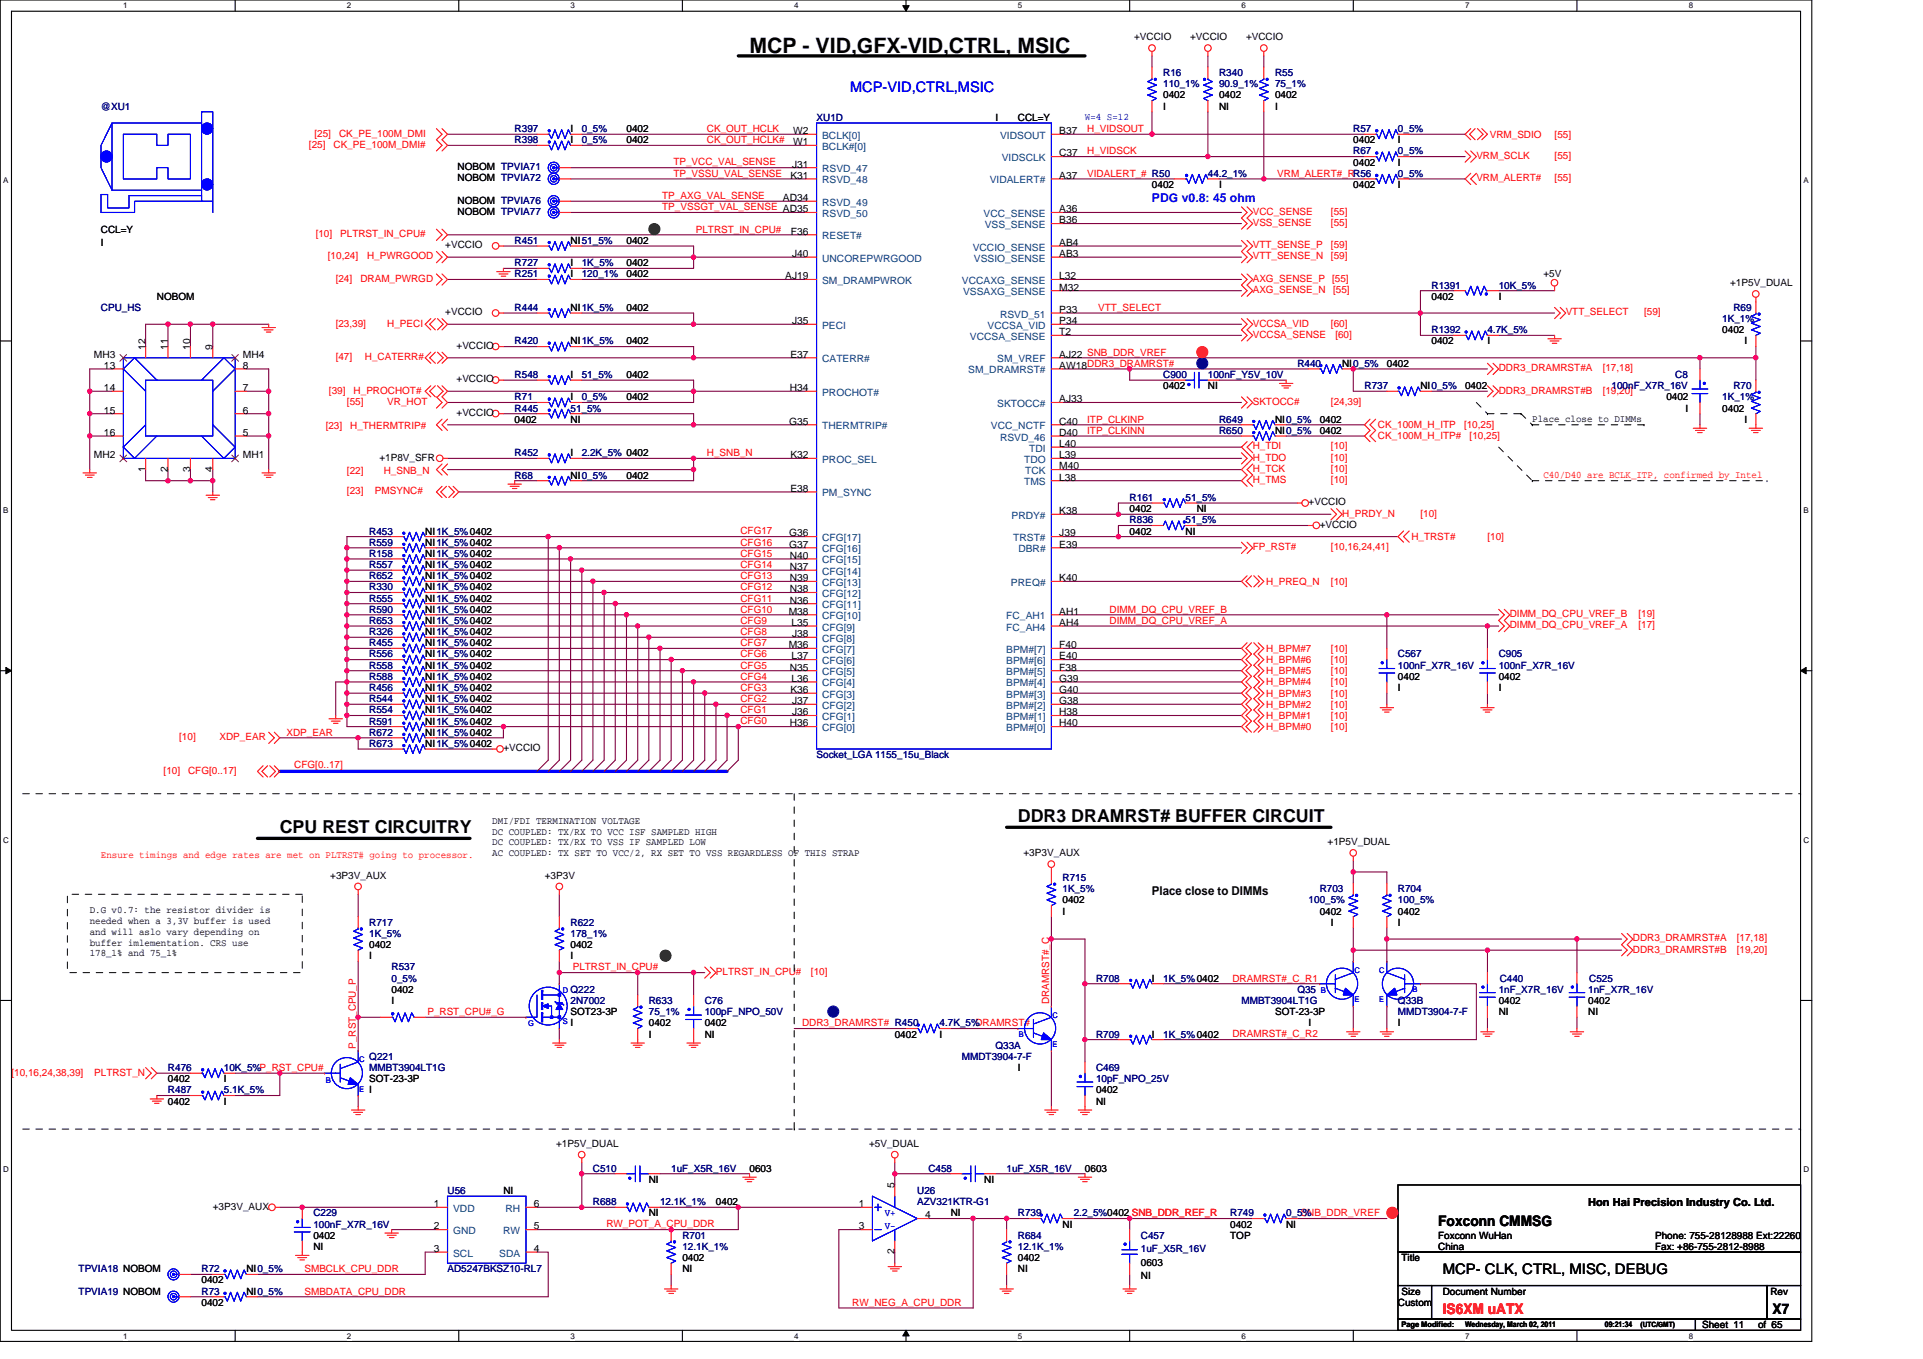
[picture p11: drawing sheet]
<svg xmlns="http://www.w3.org/2000/svg" width="297mm" height="210mm" viewBox="0 0 297 210" stroke-linecap="round" stroke-linejoin="round" font-family="sans-serif">
<defs><g id="words">
<text font-size="3.3" x="115.8" y="8.2">MCP - VID,GFX-VID,CTRL, MSIC</text>
<g font-size="2.8">
<text x="43.2" y="128.7">CPU REST CIRCUITRY</text>
<text x="157.2" y="126.9">DDR3 DRAMRST# BUFFER CIRCUIT</text>
</g>
<text font-size="2.2" fill="#00f" x="131.3" y="14.1">MCP-VID,CTRL,MSIC</text>
<g font-size="2.2">
<text x="222.2" y="189.5">Foxconn CMMSG</text>
<text x="222.9" y="196.9">MCP- CLK, CTRL, MISC, DEBUG</text>
<text x="273.8" y="203">X7</text>
</g>
<text font-size="2.2" fill="#f00" x="222.9" y="203">IS6XM uATX</text>
<text font-size="1.9" fill="#00f" x="177.9" y="31.1">PDG v0.8: 45 ohm</text>
<text font-size="1.9" x="177.9" y="138.2">Place close to DIMMs</text>
<text font-size="1.7" x="245.3" y="186.4">Hon Hai Precision Industry Co. Ltd.</text>
<g font-size="1.5">
<text x="175.2" y="6.2">+VCCIO</text>
<text x="183.8" y="6.2">+VCCIO</text>
<text x="192.5" y="6.2">+VCCIO</text>
<text x="179.7" y="15.2">0402</text>
<text x="179.7" y="17">I</text>
<text x="188.3" y="15.2">0402</text>
<text x="188.3" y="17">NI</text>
<text x="197" y="15.2">0402</text>
<text x="197" y="17">I</text>
<text x="88.1" y="20.4">I</text>
<text x="88.1" y="22.1">I</text>
<text x="96.8" y="20.4">0402</text>
<text x="96.8" y="22.1">0402</text>
<text x="122.5" y="22.4">W1</text>
<text x="122.5" y="20.7">W2</text>
<text x="153.8" y="18.7">I</text>
<text x="157.2" y="18.7">CCL=Y</text>
<text x="163.6" y="20.7">B37</text>
<text x="209" y="22.1">0402</text>
<text x="215.9" y="22.1">I</text>
<text x="70.7" y="26.3">NOBOM TPVIA71</text>
<text x="70.7" y="28">NOBOM TPVIA72</text>
<text x="122.1" y="27.6">K31</text>
<text x="122.4" y="25.9">J31</text>
<text x="163.6" y="27.6">A37</text>
<text x="163.6" y="24.2">C37</text>
<text x="177.9" y="29">0402</text>
<text x="188.3" y="29">I</text>
<text x="209" y="29">0402</text>
<text x="209" y="25.6">0402</text>
<text x="215.9" y="29">I</text>
<text x="215.9" y="25.6">I</text>
<text x="15.6" y="35.9">CCL=Y</text>
<text x="70.7" y="31.5">NOBOM TPVIA76</text>
<text x="70.7" y="33.2">NOBOM TPVIA77</text>
<text x="120.9" y="31.1">AD34</text>
<text x="163.6" y="32.8">A36</text>
<text x="163.6" y="34.5">B36</text>
<text x="15.6" y="38">I</text>
<text x="68.8" y="38.4">+VCCIO</text>
<text x="88.1" y="41.1">I</text>
<text x="88.1" y="37.7">NI51_5%</text>
<text x="96.8" y="41.1">0402</text>
<text x="96.8" y="37.7">0402</text>
<text x="122.2" y="36.3">F36</text>
<text x="122.4" y="39.7">J40</text>
<text x="163.6" y="38">AB4</text>
<text x="163.6" y="39.7">AB3</text>
<text x="24.2" y="46.3">NOBOM</text>
<text x="88.1" y="42.9">I</text>
<text x="96.8" y="42.9">0402</text>
<text x="121.3" y="43.2">AJ19</text>
<text x="163.6" y="43.2">L32</text>
<text x="163.6" y="44.9">M32</text>
<text x="221.1" y="46.3">0402</text>
<text x="231.5" y="46.3">I</text>
<text x="238.4" y="42.9">+5V</text>
<text x="267.2" y="44.2">+1P5V_DUAL</text>
<text x="68.8" y="48.7">+VCCIO</text>
<text x="70.5" y="53.9">+VCCIO</text>
<text x="88.1" y="48">NI1K_5%</text>
<text x="88.1" y="53.2">NI1K_5%</text>
<text x="96.8" y="48">0402</text>
<text x="96.8" y="53.2">0402</text>
<text x="122.4" y="50.1">J35</text>
<text x="163.6" y="48.3">P33</text>
<text x="163.6" y="50.1">P34</text>
<text x="163.6" y="51.8">T2</text>
<text x="221.1" y="53.2">0402</text>
<text x="229.8" y="53.2">I</text>
<text x="266" y="51.5">0402</text>
<text x="269.5" y="53.2">I</text>
<text x="14.5" y="55.3">MH3</text>
<text x="16.1" y="57">13</text>
<text x="22.5" y="54.1" transform="rotate(-90 22.5 54.1)">12</text>
<text x="25.9" y="54.1" transform="rotate(-90 25.9 54.1)">11</text>
<text x="29.4" y="54.1" transform="rotate(-90 29.4 54.1)">10</text>
<text x="32.8" y="54.1" transform="rotate(-90 32.8 54.1)">9</text>
<text x="37.5" y="55.3">MH4</text>
<text x="37.5" y="57">8</text>
<text x="70.5" y="59.1">+VCCIO</text>
<text x="88.1" y="58.4">I</text>
<text x="96.8" y="58.4">0402</text>
<text x="122.1" y="55.3">E37</text>
<text x="163.6" y="57">AW18DDR3_DRAMRST#</text>
<text x="163.6" y="55.3">AJ22 SNB_DDR_VREF</text>
<text x="207.3" y="56.7">NI0_5%</text>
<text x="214.2" y="56.7">0402</text>
<text x="16.1" y="60.4">14</text>
<text x="16.1" y="63.9">15</text>
<text x="37.5" y="63.9">6</text>
<text x="37.5" y="60.4">7</text>
<text x="70.5" y="64.3">+VCCIO</text>
<text x="79.5" y="65.3">0402</text>
<text x="88.1" y="65.3">NI</text>
<text x="88.1" y="61.8">I</text>
<text x="96.8" y="61.8">0402</text>
<text x="121.9" y="65.6">G35</text>
<text x="122" y="60.4">H34</text>
<text x="163.6" y="65.6">C40</text>
<text x="163.6" y="62.2">AJ33</text>
<text x="179.7" y="60.1">0402</text>
<text x="186.6" y="60.1">NI</text>
<text x="197" y="65.3">NI0_5%</text>
<text x="203.9" y="65.3">0402</text>
<text x="219.4" y="60.1">NI0_5%</text>
<text x="226.3" y="60.1">0402</text>
<text x="236.7" y="65.2">Place close to DIMMs</text>
<text x="257.4" y="61.8">0402</text>
<text x="260.3" y="63.6">I</text>
<text x="266" y="63.6">0402</text>
<text x="269.5" y="65.3">I</text>
<text x="14.5" y="70.8">MH2</text>
<text x="16.1" y="67.4">16</text>
<text x="37.5" y="70.8">MH1</text>
<text x="37.5" y="67.4">5</text>
<text x="58.6" y="71.2">+1P8V_SFR</text>
<text x="88.1" y="70.5">I</text>
<text x="122.1" y="70.8">K32</text>
<text x="163.6" y="67.4">D40</text>
<text x="163.6" y="70.8">L39</text>
<text x="163.6" y="69.1">L40</text>
<text x="197" y="67">NI0_5%</text>
<text x="203.9" y="67">0402</text>
<text x="22.5" y="72.9" transform="rotate(-90 22.5 72.9)">1</text>
<text x="25.9" y="72.9" transform="rotate(-90 25.9 72.9)">2</text>
<text x="29.4" y="72.9" transform="rotate(-90 29.4 72.9)">3</text>
<text x="32.8" y="72.9" transform="rotate(-90 32.8 72.9)">4</text>
<text x="88.1" y="74">NI0_5%</text>
<text x="96.8" y="74">0402</text>
<text x="122.1" y="76">E38</text>
<text x="163.6" y="74.3">L38</text>
<text x="163.6" y="72.5">M40</text>
<text x="65.7" y="82.6">NI1K_5%0402</text>
<text x="121.9" y="82.9">G36</text>
<text x="163.6" y="79.4">K38</text>
<text x="163.6" y="82.9">J39</text>
<text x="174.5" y="79.1">0402</text>
<text x="174.5" y="82.6">0402</text>
<text x="183.1" y="82.6">NI</text>
<text x="184.9" y="79.1">NI</text>
<text x="202.1" y="78.1">+VCCIO</text>
<text x="203.9" y="81.6">+VCCIO</text>
<text x="65.7" y="86">NI1K_5%0402</text>
<text x="65.7" y="89.5">NI1K_5%0402</text>
<text x="65.7" y="87.8">NI1K_5%0402</text>
<text x="65.7" y="84.3">NI1K_5%0402</text>
<text x="121.9" y="84.6">G37</text>
<text x="122" y="86.3">N40</text>
<text x="122" y="88.1">N37</text>
<text x="122" y="89.8">N39</text>
<text x="163.6" y="89.8">K40</text>
<text x="163.6" y="84.6">E39</text>
<text x="65.7" y="91.2">NI1K_5%0402</text>
<text x="65.7" y="92.9">NI1K_5%0402</text>
<text x="65.7" y="94.7">NI1K_5%0402</text>
<text x="121.8" y="95">M38</text>
<text x="122" y="91.5">N38</text>
<text x="122" y="93.3">N36</text>
<text x="163.6" y="95">AH1</text>
<text x="65.7" y="96.4">NI1K_5%0402</text>
<text x="65.7" y="101.6">NI1K_5%0402</text>
<text x="65.7" y="99.9">NI1K_5%0402</text>
<text x="65.7" y="98.1">NI1K_5%0402</text>
<text x="121.8" y="100.2">M36</text>
<text x="122.3" y="96.7">L35</text>
<text x="122.3" y="101.9">L37</text>
<text x="122.4" y="98.4">J38</text>
<text x="163.6" y="100.2">F40</text>
<text x="163.6" y="101.9">E40</text>
<text x="163.6" y="96.7">AH4</text>
<text x="65.7" y="103.3">NI1K_5%0402</text>
<text x="65.7" y="106.8">NI1K_5%0402</text>
<text x="65.7" y="105">NI1K_5%0402</text>
<text x="122" y="103.6">N35</text>
<text x="122.1" y="107.1">K36</text>
<text x="122.3" y="105.3">L36</text>
<text x="163.6" y="103.6">F38</text>
<text x="163.6" y="105.3">G39</text>
<text x="163.6" y="107.1">G40</text>
<text x="215.9" y="106.8">I</text>
<text x="215.9" y="105">0402</text>
<text x="231.5" y="106.8">I</text>
<text x="231.5" y="105">0402</text>
<text x="65.7" y="108.5">NI1K_5%0402</text>
<text x="65.7" y="112">NI1K_5%0402</text>
<text x="65.7" y="113.7">NI1K_5%0402</text>
<text x="65.7" y="110.2">NI1K_5%0402</text>
<text x="122" y="112.2">H36</text>
<text x="122.4" y="108.8">J37</text>
<text x="122.4" y="110.5">J36</text>
<text x="163.6" y="108.8">G38</text>
<text x="163.6" y="110.5">H38</text>
<text x="163.6" y="112.2">H40</text>
<text x="65.7" y="115.4">NI1K_5%0402</text>
<text x="77.8" y="116.1">+VCCIO</text>
<text x="76" y="127.3">DMI/FDI TERMINATION VOLTAGE</text>
<text x="76" y="129">DC COUPLED: TX/RX TO VCC ISF SAMPLED HIGH</text>
<text x="76" y="130.6">DC COUPLED: TX/RX TO VSS IF SAMPLED LOW</text>
<text x="205.1" y="130.6">+1P5V_DUAL</text>
<text x="51" y="135.8">+3P3V_AUX</text>
<text x="76" y="132.3">AC COUPLED: TX SET TO VCC/2, RX SET TO VSS REGARDLESS OF THIS STRAP</text>
<text x="84.2" y="135.8">+3P3V</text>
<text x="158.1" y="132.3">+3P3V_AUX</text>
<text x="13.9" y="141.1">D.G v0.7: the resistor divider is</text>
<text x="13.9" y="142.8">needed when a 3,3V buffer is used</text>
<text x="164.1" y="139.6">0402</text>
<text x="164.1" y="141.3">I</text>
<text x="203.9" y="141.3">0402</text>
<text x="205.6" y="143">I</text>
<text x="215.9" y="141.3">0402</text>
<text x="215.9" y="143">I</text>
<text x="13.9" y="144.4">and will aslo vary depending on</text>
<text x="13.9" y="146.1">buffer imlementation. CRS use</text>
<text x="13.9" y="147.7">178_1% and 75_1%</text>
<text x="57" y="146.5">0402</text>
<text x="57" y="148.2">I</text>
<text x="88.1" y="146.5">0402</text>
<text x="88.1" y="148.2">I</text>
<text x="60.5" y="153.4">0402</text>
<text x="60.5" y="155.1">I</text>
<text x="177.9" y="151.7">I</text>
<text x="231.5" y="155.1">0402</text>
<text x="245.3" y="155.1">0402</text>
<text x="88.1" y="156.8">SOT23-3P</text>
<text x="88.1" y="158.6">I</text>
<text x="100.2" y="158.6">0402</text>
<text x="100.2" y="160.3">I</text>
<text x="108.9" y="160.3">NI</text>
<text x="108.9" y="158.6">0402</text>
<text x="138.2" y="160.3">0402</text>
<text x="145.1" y="160.3">I</text>
<text x="177.9" y="160.3">I</text>
<text x="197" y="156.8">SOT-23-3P</text>
<text x="202.1" y="158.6">I</text>
<text x="215.9" y="158.6">I</text>
<text x="231.5" y="156.8">NI</text>
<text x="245.3" y="156.8">NI</text>
<text x="25.9" y="167.2">0402</text>
<text x="34.6" y="167.2">I</text>
<text x="57" y="167.2">SOT-23-3P</text>
<text x="157.2" y="165.5">I</text>
<text x="25.9" y="170.7">0402</text>
<text x="34.6" y="170.7">I</text>
<text x="57" y="169">I</text>
<text x="169.3" y="169">0402</text>
<text x="169.3" y="170.7">NI</text>
<text x="85.9" y="177.2">+1P5V_DUAL</text>
<text x="134.3" y="177.2">+5V_DUAL</text>
<text x="77.8" y="184.5">NI</text>
<text x="100.2" y="182.8">NI</text>
<text x="115.8" y="181">0603</text>
<text x="138.2" y="183.6" transform="rotate(-90 138.2 183.6)">5</text>
<text x="152" y="182.8">NI</text>
<text x="167.6" y="181">0603</text>
<text x="32.9" y="186.9">+3P3V_AUX</text>
<text x="48.4" y="191.4">0402</text>
<text x="67" y="186.5">1</text>
<text x="67" y="190">2</text>
<text x="82.4" y="186.5">6</text>
<text x="82.4" y="190">5</text>
<text x="100.2" y="187.9">NI</text>
<text x="110.6" y="186.2">0402</text>
<text x="132.7" y="186.5">1</text>
<text x="132.7" y="190">3</text>
<text x="142.9" y="188.3">4</text>
<text x="146.9" y="187.9">NI</text>
<text x="164.1" y="189.7">NI</text>
<text x="190" y="189.7">0402</text>
<text x="190" y="191.4">TOP</text>
<text x="198.7" y="189.7">NI</text>
<text x="222.2" y="191.4">Foxconn WuHan</text>
<text x="255.7" y="191.4">Phone: 755-28128988 Ext:22260</text>
<text x="38.1" y="196.6">NI0_5%</text>
<text x="48.4" y="193.1">NI</text>
<text x="67" y="193.4">3</text>
<text x="82.4" y="193.4">4</text>
<text x="105.4" y="194.9">0402</text>
<text x="105.4" y="196.6">NI</text>
<text x="138.2" y="193.8" transform="rotate(-90 138.2 193.8)">2</text>
<text x="157.2" y="194.9">0402</text>
<text x="157.2" y="196.6">NI</text>
<text x="176.2" y="195.5">0603</text>
<text x="176.2" y="197.6">NI</text>
<text x="216.5" y="194.9">Title</text>
<text x="222.2" y="193.1">China</text>
<text x="255.7" y="193.1">Fax: +86-755-2812-8988</text>
<text x="31.1" y="198.3">0402</text>
<text x="31.1" y="201.8">0402</text>
<text x="38.1" y="200">NI0_5%</text>
<text x="215.9" y="201.8">Custom</text>
<text x="216.5" y="200">Size</text>
<text x="222.9" y="200">Document Number</text>
<text x="273.5" y="200">Rev</text>
<text x="262.9" y="205.2">Sheet 11</text>
<text x="271.6" y="205.2">of 65</text>
</g>
<g font-size="1.5" fill="#000080">
<text x="179.7" y="11.8">R16</text>
<text x="188.3" y="11.8">R340</text>
<text x="197" y="11.8">R55</text>
<text x="15.6" y="17">@XU1</text>
<text x="179.7" y="13.5">110_1%</text>
<text x="188.3" y="13.5">90.9_1%</text>
<text x="197" y="13.5">75_1%</text>
<text x="79.5" y="20.4">R397</text>
<text x="79.5" y="22.1">R398</text>
<text x="89.9" y="20.4">0_5%</text>
<text x="89.9" y="22.1">0_5%</text>
<text x="126.1" y="18.7">XU1D</text>
<text x="209" y="20.4">R57</text>
<text x="209" y="23.9">R67</text>
<text x="215.9" y="20.4">0_5%</text>
<text x="215.9" y="23.9">0_5%</text>
<text x="186.6" y="27.3">44.2_1%</text>
<text x="215.9" y="27.3">0_5%</text>
<text x="79.5" y="41.1">R727</text>
<text x="79.5" y="37.7">R451</text>
<text x="89.9" y="41.1">1K_5%</text>
<text x="79.5" y="42.9">R251</text>
<text x="89.9" y="42.9">120_1%</text>
<text x="221.1" y="44.6">R1391</text>
<text x="231.5" y="44.6">10K_5%</text>
<text x="15.6" y="48">CPU_HS</text>
<text x="79.5" y="48">R444</text>
<text x="79.5" y="53.2">R420</text>
<text x="221.1" y="51.5">R1392</text>
<text x="229.8" y="51.5">4.7K_5%</text>
<text x="266" y="49.8">1K_1%</text>
<text x="267.8" y="48">R69</text>
<text x="79.5" y="58.4">R548</text>
<text x="89.9" y="58.4">51_5%</text>
<text x="179.7" y="58.4">C900</text>
<text x="186.6" y="58.4">100nF_Y5V_10V</text>
<text x="200.4" y="56.7">R440</text>
<text x="258.8" y="58.4">C8</text>
<text x="79.5" y="61.8">R71</text>
<text x="79.5" y="63.6">R445</text>
<text x="88.1" y="63.6">51_5%</text>
<text x="89.9" y="61.8">0_5%</text>
<text x="188.3" y="65.3">R649</text>
<text x="210.8" y="60.1">R737</text>
<text x="248.9" y="60.1">100nF_X7R_16V</text>
<text x="266" y="61.8">1K_1%</text>
<text x="267.8" y="60.1">R70</text>
<text x="79.5" y="70.5">R452</text>
<text x="89.9" y="70.5">2.2K_5% 0402</text>
<text x="188.3" y="67">R650</text>
<text x="79.5" y="74">R68</text>
<text x="174.5" y="77.4">R161</text>
<text x="183.1" y="77.4">51_5%</text>
<text x="57" y="82.6">R453</text>
<text x="174.5" y="80.9">R836</text>
<text x="183.1" y="80.9">51_5%</text>
<text x="57" y="86">R158</text>
<text x="57" y="89.5">R652</text>
<text x="57" y="87.8">R557</text>
<text x="57" y="84.3">R559</text>
<text x="57" y="91.2">R330</text>
<text x="57" y="92.9">R555</text>
<text x="57" y="94.7">R590</text>
<text x="57" y="96.4">R653</text>
<text x="57" y="101.6">R556</text>
<text x="57" y="99.9">R455</text>
<text x="57" y="98.1">R326</text>
<text x="215.9" y="101.6">C567</text>
<text x="231.5" y="101.6">C905</text>
<text x="57" y="103.3">R558</text>
<text x="57" y="106.8">R456</text>
<text x="57" y="105">R588</text>
<text x="215.9" y="103.3">100nF_X7R_16V</text>
<text x="231.5" y="103.3">100nF_X7R_16V</text>
<text x="57" y="108.5">R544</text>
<text x="57" y="112">R591</text>
<text x="57" y="113.7">R672</text>
<text x="57" y="110.2">R554</text>
<text x="57" y="115.4">R673</text>
<text x="126.1" y="117.1">Socket_LGA 1155_15u_Black</text>
<text x="164.1" y="136.1">R715</text>
<text x="164.1" y="137.9">1K_5%</text>
<text x="203.9" y="137.9">R703</text>
<text x="215.9" y="137.9">R704</text>
<text x="57" y="143">R717</text>
<text x="88.1" y="143">R622</text>
<text x="202.1" y="139.6">100_5%</text>
<text x="215.9" y="139.6">100_5%</text>
<text x="57" y="144.8">1K_5%</text>
<text x="60.5" y="149.9">R537</text>
<text x="88.1" y="144.8">178_1%</text>
<text x="60.5" y="151.7">0_5%</text>
<text x="88.1" y="153.4">Q222</text>
<text x="88.1" y="155.1">2N7002</text>
<text x="100.2" y="155.1">R633</text>
<text x="108.9" y="155.1">C76</text>
<text x="169.3" y="151.7">R708</text>
<text x="179.7" y="151.7">1K_5%0402</text>
<text x="191.8" y="155.1">MMBT3904LT1G</text>
<text x="200.4" y="153.4">Q35</text>
<text x="215.9" y="155.1">Q33B</text>
<text x="231.5" y="153.4">1nF_X7R_16V</text>
<text x="231.7" y="151.7">C440</text>
<text x="245.3" y="153.4">1nF_X7R_16V</text>
<text x="245.5" y="151.7">C525</text>
<text x="100.2" y="156.8">75_1%</text>
<text x="108.9" y="156.8">100pF_NPO_50V</text>
<text x="145.1" y="158.6">4.7K_5%</text>
<text x="169.3" y="160.3">R709</text>
<text x="179.7" y="160.3">1K_5%0402</text>
<text x="215.9" y="156.8">MMDT3904-7-F</text>
<text x="25.9" y="165.5">R476</text>
<text x="34.6" y="165.5">10K_5%P_RST_CPU#</text>
<text x="57" y="163.8">Q221</text>
<text x="57" y="165.5">MMBT3904LT1G</text>
<text x="148.6" y="163.8">MMDT3904-7-F</text>
<text x="153.8" y="162">Q33A</text>
<text x="169.3" y="165.5">C469</text>
<text x="169.3" y="167.2">10pF_NPO_25V</text>
<text x="25.9" y="169">R487</text>
<text x="34.6" y="169">5.1K_5%</text>
<text x="69.1" y="184.5">U56</text>
<text x="91.6" y="181">C510</text>
<text x="103.7" y="181">1uF_X5R_16V</text>
<text x="141.7" y="184.5">U26</text>
<text x="143.4" y="181">C458</text>
<text x="155.5" y="181">1uF_X5R_16V</text>
<text x="48.4" y="187.9">C229</text>
<text x="48.4" y="189.7">100nF_X7R_16V</text>
<text x="91.6" y="186.2">R688</text>
<text x="102" y="186.2">12.1K_1%</text>
<text x="105.4" y="191.4">R701</text>
<text x="141.7" y="186.2">AZV321KTR-G1</text>
<text x="157.2" y="191.4">R684</text>
<text x="157.2" y="187.9">R739</text>
<text x="165.9" y="187.9">2.2_5%0402 SNB_DDR_REF_R</text>
<text x="176.2" y="191.4">C457</text>
<text x="190" y="187.9">R749</text>
<text x="198.7" y="187.9">0_5%</text>
<text x="12.1" y="196.6">TPVIA18 NOBOM</text>
<text x="31.1" y="196.6">R72</text>
<text x="69.1" y="196.6">AD5247BKSZ10-RL7</text>
<text x="105.4" y="193.1">12.1K_1%</text>
<text x="157.2" y="193.1">12.1K_1%</text>
<text x="176.2" y="193.5">1uF_X5R_16V</text>
<text x="12.1" y="200">TPVIA19 NOBOM</text>
<text x="31.1" y="200">R73</text>
</g>
<g font-size="1.5" fill="#f00">
<text x="47.7" y="22.8">[25]</text>
<text x="48.6" y="21.1">[25]</text>
<text x="51.5" y="22.8">CK_PE_100M_DMI#</text>
<text x="52.4" y="21.1">CK_PE_100M_DMI</text>
<text x="109.2" y="20.4">CK_OUT_HCLK</text>
<text x="109.2" y="22.1">CK_OUT_HCLK#</text>
<text x="167.9" y="20.4">H_VIDSOUT</text>
<text x="167.9" y="23.9">H_VIDSCK</text>
<text x="230.1" y="21.3">VRM_SDIO</text>
<text x="240.1" y="21.3">[55]</text>
<text x="104" y="25.6">TP_VCC_VAL_SENSE</text>
<text x="104" y="27.3">TP_VSSU_VAL_SENSE</text>
<text x="167.9" y="27.3">VIDALERT_# R50</text>
<text x="197.3" y="27.3">VRM_ALERT#_RR56</text>
<text x="228" y="24.6">VRM_SCLK</text>
<text x="228" y="28">VRM_ALERT#</text>
<text x="240.1" y="24.6">[55]</text>
<text x="240.1" y="28">[55]</text>
<text x="102.3" y="30.8">TP_AXG_VAL_SENSE</text>
<text x="102.3" y="32.5">TP_VSSGT_VAL_SENSE AD35</text>
<text x="107.5" y="35.9">PLTRST_IN_CPU#</text>
<text x="193.5" y="33.2">VCC_SENSE</text>
<text x="193.5" y="34.9">VSS_SENSE</text>
<text x="205.6" y="33.2">[55]</text>
<text x="205.6" y="34.9">[55]</text>
<text x="48.8" y="36.6">[10]</text>
<text x="50.6" y="40.1">[10,24]</text>
<text x="52.6" y="36.6">PLTRST_IN_CPU#</text>
<text x="56.7" y="40.1">H_PWRGOOD</text>
<text x="193.5" y="40.1">VTT_SENSE_N</text>
<text x="193.5" y="38.4">VTT_SENSE_P</text>
<text x="205.6" y="40.1">[59]</text>
<text x="205.6" y="38.4">[59]</text>
<text x="51.9" y="43.5">[24]</text>
<text x="55.7" y="43.5">DRAM_PWRGD</text>
<text x="193.5" y="45.3">AXG_SENSE_N</text>
<text x="193.5" y="43.5">AXG_SENSE_P</text>
<text x="205.8" y="43.5">[55]</text>
<text x="205.9" y="45.3">[55]</text>
<text x="51.9" y="50.5">[23,39]</text>
<text x="59.8" y="50.5">H_PECI</text>
<text x="169.6" y="48">VTT_SELECT</text>
<text x="193.5" y="52.2">VCCSA_SENSE</text>
<text x="193.5" y="50.5">VCCSA_VID</text>
<text x="205.6" y="50.5">[60]</text>
<text x="206.3" y="52.2">[60]</text>
<text x="241.8" y="48.7">VTT_SELECT</text>
<text x="254" y="48.7">[59]</text>
<text x="51.9" y="55.6">[47]</text>
<text x="56.4" y="55.6">H_CATERR#</text>
<text x="231.5" y="57.4">DDR3_DRAMRST#A</text>
<text x="247.6" y="57.4">[17,18]</text>
<text x="50.8" y="60.8">[39]</text>
<text x="53.6" y="62.5">[55]</text>
<text x="54.6" y="60.8">H_PROCHOT#</text>
<text x="59.8" y="62.5">VR_HOT</text>
<text x="167.9" y="65.3">ITP_CLKINP</text>
<text x="193.5" y="62.5">SKTOCC#</text>
<text x="205.6" y="62.5">[24,39]</text>
<text x="231.5" y="60.8">DDR3_DRAMRST#B</text>
<text x="247.6" y="60.8">[19,20]</text>
<text x="50.3" y="66.4">[23]</text>
<text x="54.1" y="66.4">H_THERMTRIP#</text>
<text x="109.2" y="70.5">H_SNB_N</text>
<text x="167.9" y="67">ITP_CLKINN</text>
<text x="193.5" y="71.2">H_TDO</text>
<text x="193.5" y="69.4">H_TDI</text>
<text x="205.6" y="71.2">[10]</text>
<text x="205.6" y="69.4">[10]</text>
<text x="212.8" y="66.2">CK_100M_H_ITP</text>
<text x="212.8" y="67.9">CK_100M_H_ITP#</text>
<text x="226.1" y="66.2">[10,25]</text>
<text x="227" y="67.9">[10,25]</text>
<text x="53.6" y="73.3">[22]</text>
<text x="53.6" y="76.4">[23]</text>
<text x="57.9" y="76.4">PMSYNC#</text>
<text x="59.3" y="73.3">H_SNB_N</text>
<text x="193.5" y="72.9">H_TCK</text>
<text x="193.5" y="74.6">H_TMS</text>
<text x="205.6" y="72.9">[10]</text>
<text x="205.6" y="74.6">[10]</text>
<text x="238.4" y="73.8">C40/D40 are BCLK_ITP, confirmed by Intel</text>
<text x="114.4" y="82.6">CFG17</text>
<text x="207.3" y="79.8">H_PRDY_N</text>
<text x="218" y="83.4">H_TRST#</text>
<text x="219.4" y="79.8">[10]</text>
<text x="229.8" y="83.4">[10]</text>
<text x="114.4" y="84.3">CFG16</text>
<text x="114.4" y="86">CFG15</text>
<text x="114.4" y="89.5">CFG13</text>
<text x="114.4" y="87.8">CFG14</text>
<text x="193.5" y="85">FP_RST#</text>
<text x="205.6" y="85">[10,16,24,41]</text>
<text x="114.4" y="91.2">CFG12</text>
<text x="114.4" y="94.7">CFG10</text>
<text x="114.4" y="92.9">CFG11</text>
<text x="171.4" y="94.7">DIMM_DQ_CPU_VREF_B</text>
<text x="195.6" y="90.4">H_PREQ_N</text>
<text x="205.6" y="90.4">[10]</text>
<text x="233.2" y="95.4">DIMM_DQ_CPU_VREF_B</text>
<text x="253.1" y="95.4">[19]</text>
<text x="114.4" y="96.4">CFG9</text>
<text x="114.4" y="98.1">CFG8</text>
<text x="114.4" y="101.6">CFG6</text>
<text x="114.4" y="99.8">CFG7</text>
<text x="171.4" y="96.4">DIMM_DQ_CPU_VREF_A</text>
<text x="195.6" y="100.7">H_BPM#7</text>
<text x="205.6" y="100.7">[10]</text>
<text x="233.2" y="97.1">DIMM_DQ_CPU_VREF_A</text>
<text x="253.1" y="97.1">[17]</text>
<text x="114.4" y="103.3">CFG5</text>
<text x="114.4" y="105">CFG4</text>
<text x="114.4" y="106.8">CFG3</text>
<text x="195.6" y="107.6">H_BPM#3</text>
<text x="195.6" y="105.9">H_BPM#4</text>
<text x="195.6" y="104.2">H_BPM#5</text>
<text x="195.6" y="102.4">H_BPM#6</text>
<text x="205.6" y="107.6">[10]</text>
<text x="205.6" y="105.9">[10]</text>
<text x="205.6" y="104.2">[10]</text>
<text x="205.6" y="102.4">[10]</text>
<text x="44.3" y="113.7">XDP_EAR</text>
<text x="114.4" y="108.5">CFG2</text>
<text x="114.4" y="110.2">CFG1</text>
<text x="114.4" y="111.9">CFG0</text>
<text x="195.6" y="112.8">H_BPM#0</text>
<text x="195.6" y="111.1">H_BPM#1</text>
<text x="195.6" y="109.3">H_BPM#2</text>
<text x="205.6" y="112.8">[10]</text>
<text x="205.6" y="111.1">[10]</text>
<text x="205.6" y="109.3">[10]</text>
<text x="25.3" y="119.5">[10]</text>
<text x="27.7" y="114.4">[10]</text>
<text x="29.1" y="119.5">CFG[0..17]</text>
<text x="33.9" y="114.4">XDP_EAR</text>
<text x="45.5" y="118.7">CFG[0..17]</text>
<text x="15.6" y="132.5">Ensure timings and edge rates are met on PLTRST# going to processor.</text>
<text x="88.5" y="149.9">PLTRST_IN_CPU#</text>
<text x="252.2" y="145.5">DDR3_DRAMRST#A</text>
<text x="252.2" y="147.2">DDR3_DRAMRST#B</text>
<text x="268.3" y="145.5">[17,18]</text>
<text x="268.3" y="147.2">[19,20]</text>
<text x="110.6" y="150.6">PLTRST_IN_CPU#</text>
<text x="125.3" y="150.6">[10]</text>
<text x="162.1" y="155.1" transform="rotate(-90 162.1 155.1)">DRAMRST#_C</text>
<text x="190.4" y="151.7">DRAMRST#_C_R1</text>
<text x="66" y="156.8">P_RST_CPU#_G</text>
<text x="123.9" y="158.6">DDR3_DRAMRST# R450</text>
<text x="150.7" y="158.6">DRAMRST#</text>
<text x="190.4" y="160.3">DRAMRST#_C_R2</text>
<text x="1.8" y="166.2">[10,16,24,38,39]</text>
<text x="14.6" y="166.2">PLTRST_N</text>
<text x="55" y="162" transform="rotate(-90 55 162)">P_RST_CPU_P</text>
<text x="93.7" y="189.7">RW_POT_A_CPU_DDR</text>
<text x="200.9" y="187.9">SNB_DDR_VREF</text>
<text x="47" y="196.6">SMBCLK_CPU_DDR</text>
<text x="47" y="200">SMBDATA_CPU_DDR</text>
<text x="131.7" y="201.8">RW_NEG_A_CPU_DDR</text>
</g>
<g font-size="1.5" fill="#004080">
<text x="127" y="23.2">BCLK#[0]</text>
<text x="127" y="21.4">BCLK[0]</text>
<text x="154.5" y="21.4">VIDSOUT</text>
<text x="127" y="26.6">RSVD_47</text>
<text x="127" y="28.3">RSVD_48</text>
<text x="152.9" y="28.3">VIDALERT#</text>
<text x="154.7" y="24.9">VIDSCLK</text>
<text x="127" y="31.8">RSVD_49</text>
<text x="127" y="33.5">RSVD_50</text>
<text x="151.9" y="33.5">VCC_SENSE</text>
<text x="152.1" y="35.2">VSS_SENSE</text>
<text x="127" y="37">RESET#</text>
<text x="127" y="40.4">UNCOREPWRGOOD</text>
<text x="150.3" y="38.7">VCCIO_SENSE</text>
<text x="150.4" y="40.4">VSSIO_SENSE</text>
<text x="127" y="43.9">SM_DRAMPWROK</text>
<text x="148.6" y="43.9">VCCAXG_SENSE</text>
<text x="148.8" y="45.6">VSSAXG_SENSE</text>
<text x="127" y="50.8">PECI</text>
<text x="149.8" y="52.5">VCCSA_SENSE</text>
<text x="152.5" y="50.8">VCCSA_VID</text>
<text x="154.5" y="49.1">RSVD_51</text>
<text x="127" y="56">CATERR#</text>
<text x="149.6" y="57.7">SM_DRAMRST#</text>
<text x="154" y="56">SM_VREF</text>
<text x="127" y="61.2">PROCHOT#</text>
<text x="154" y="62.9">SKTOCC#</text>
<text x="127" y="71.5">PROC_SEL</text>
<text x="127" y="66.3">THERMTRIP#</text>
<text x="153.1" y="66.3">VCC_NCTF</text>
<text x="154.5" y="68.1">RSVD_46</text>
<text x="158.2" y="71.5">TDO</text>
<text x="159" y="69.8">TDI</text>
<text x="127" y="76.7">PM_SYNC</text>
<text x="158.2" y="75">TMS</text>
<text x="158.4" y="73.3">TCK</text>
<text x="127" y="83.6">CFG[17]</text>
<text x="156.2" y="80.2">PRDY#</text>
<text x="156.5" y="83.6">TRST#</text>
<text x="127" y="85.3">CFG[16]</text>
<text x="127" y="87.1">CFG[15]</text>
<text x="127" y="88.8">CFG[14]</text>
<text x="157.3" y="85.3">DBR#</text>
<text x="127" y="90.5">CFG[13]</text>
<text x="127" y="92.2">CFG[12]</text>
<text x="127" y="94">CFG[11]</text>
<text x="127" y="95.7">CFG[10]</text>
<text x="155.4" y="95.7">FC_AH1</text>
<text x="156.2" y="90.5">PREQ#</text>
<text x="127" y="97.4">CFG[9]</text>
<text x="127" y="99.2">CFG[8]</text>
<text x="127" y="100.9">CFG[7]</text>
<text x="155.4" y="100.9">BPM#[7]</text>
<text x="155.4" y="97.4">FC_AH4</text>
<text x="127" y="102.6">CFG[6]</text>
<text x="127" y="104.3">CFG[5]</text>
<text x="127" y="106.1">CFG[4]</text>
<text x="127" y="107.8">CFG[3]</text>
<text x="155.4" y="102.6">BPM#[6]</text>
<text x="155.4" y="104.3">BPM#[5]</text>
<text x="155.4" y="106.1">BPM#[4]</text>
<text x="155.4" y="107.8">BPM#[3]</text>
<text x="127" y="109.5">CFG[2]</text>
<text x="127" y="111.3">CFG[1]</text>
<text x="127" y="113">CFG[0]</text>
<text x="155.4" y="109.5">BPM#[2]</text>
<text x="155.4" y="111.3">BPM#[1]</text>
<text x="155.4" y="113">BPM#[0]</text>
<text x="70" y="187.2">VDD</text>
<text x="70" y="190.7">GND</text>
<text x="77.7" y="190.7">RW</text>
<text x="78.1" y="187.2">RH</text>
<text x="70" y="194.2">SCL</text>
<text x="77.1" y="194.2">SDA</text>
</g>
<g font-size="1.5" fill="#00f">
<text x="167.6" y="18.5">W=4 S=12</text>
<text x="136.7" y="189.8">V-</text>
<text x="136.7" y="187.9">V+</text>
</g>
<g font-size="1.2">
<text x="19" y="1.3">1</text>
<text x="53.6" y="1.3">2</text>
<text x="88.1" y="1.3">3</text>
<text x="122.7" y="1.3">4</text>
<text x="157.2" y="1.3">5</text>
<text x="191.8" y="1.3">6</text>
<text x="226.3" y="1.3">7</text>
<text x="260.9" y="1.3">8</text>
<text x=".5" y="28.3">A</text>
<text x="278.6" y="28.3">A</text>
<text x=".5" y="79.2">B</text>
<text x="278.6" y="79.2">B</text>
<text x=".5" y="130.2">C</text>
<text x="278.6" y="130.2">C</text>
<text x=".5" y="181.1">D</text>
<text x="278.6" y="181.1">D</text>
<text x="19" y="206.8">1</text>
<text x="53.6" y="206.8">2</text>
<text x="88.1" y="206.8">3</text>
<text x="122.7" y="206.8">4</text>
<text x="157.2" y="206.8">5</text>
<text x="191.8" y="206.8">6</text>
<text x="216.5" y="205.1">Page Modified:</text>
<text x="226.3" y="206.8">7</text>
<text x="226.3" y="205.1">Wednesday, March 02, 2011</text>
<text x="247.9" y="205.1">09:21:34</text>
<text x="260.9" y="206.8">8</text>
</g>
<g font-size="1.2" fill="#00f">
<text x="86.9" y="153.5">D</text>
<text x="204" y="153.5">B</text>
<text x="209.2" y="150.3">C</text>
<text x="209.2" y="154.8">E</text>
<text x="213" y="150.3">C</text>
<text x="213" y="154.8">E</text>
<text x="218.2" y="153.3">B</text>
<text x="81.6" y="158.5">G</text>
<text x="86.9" y="158.3">S</text>
<text x="157.4" y="160.2">B</text>
<text x="162.6" y="157.2">C</text>
<text x="162.6" y="161.7">E</text>
<text x="50.3" y="167.3">B</text>
<text x="55.5" y="164.1">C</text>
<text x="55.5" y="168.7">E</text>
</g>
<text font-size="1.1" x="253.4" y="205">(UTC/GMT)</text>
</g></defs>
<path d="M0 0h279.9v207.3h-279.9zM1.8 1.7h276.3v203.8h-276.3z" fill="none" stroke="#000" stroke-width=".17"/>
<g fill="#fff">
<path d="M19 .2h.7v1.4h-.7z"/>
<path d="M19 205.7h.7v1.4h-.7z"/>
</g>
<path d="M36.3 0v1.7M36.3 205.5v1.8" fill="none" stroke="#000" stroke-width=".17"/>
<g fill="#fff">
<path d="M53.6 .2h.6v1.4h-.6z"/>
<path d="M53.6 205.7h.6v1.4h-.6z"/>
</g>
<path d="M70.9 0v1.7M70.9 205.5v1.8" fill="none" stroke="#000" stroke-width=".17"/>
<g fill="#fff">
<path d="M88.1 .2h.7v1.4h-.7z"/>
<path d="M88.1 205.7h.7v1.4h-.7z"/>
</g>
<path d="M105.4 0v1.7M105.4 205.5v1.8" fill="none" stroke="#000" stroke-width=".17"/>
<g fill="#fff">
<path d="M122.7 .2h.6v1.4h-.6z"/>
<path d="M122.7 205.7h.6v1.4h-.6z"/>
</g>
<path d="M140 0v1.7M140 205.5v1.8" fill="none" stroke="#000" stroke-width=".17"/>
<path d="M139.4 .9h1l-.4 .8zM140 205.5l.4 .9h-1z" fill="#000" stroke="#000" stroke-width=".15"/>
<g fill="#fff">
<path d="M157.2 .2h.7v1.4h-.7z"/>
<path d="M157.2 205.7h.7v1.4h-.7z"/>
</g>
<path d="M174.5 0v1.7M174.5 205.5v1.8" fill="none" stroke="#000" stroke-width=".17"/>
<g fill="#fff">
<path d="M191.8 .2h.6v1.4h-.6z"/>
<path d="M191.8 205.7h.6v1.4h-.6z"/>
</g>
<path d="M209 0v1.7M209 205.5v1.8" fill="none" stroke="#000" stroke-width=".17"/>
<g fill="#fff">
<path d="M226.3 .2h.7v1.4h-.7z"/>
<path d="M226.3 205.7h.7v1.4h-.7z"/>
</g>
<path d="M243.6 0v1.7M243.6 205.5v1.8" fill="none" stroke="#000" stroke-width=".17"/>
<g fill="#fff">
<path d="M260.9 .2h.6v1.4h-.6z"/>
<path d="M260.9 205.7h.6v1.4h-.6z"/>
<path d="M.5 27.2h.8v1.4h-.8z"/>
<path d="M278.6 27.2h.8v1.4h-.8z"/>
<path d="M.5 78.1h.8v1.4h-.8z"/>
<path d="M278.6 78.1h.8v1.4h-.8z"/>
</g>
<path d="M0 52.7h1.8M278.1 52.7h1.8" fill="none" stroke="#000" stroke-width=".17"/>
<g fill="#fff">
<path d="M.5 129.1h.8v1.4h-.8z"/>
<path d="M278.6 129.1h.8v1.4h-.8z"/>
</g>
<path d="M0 103.6h1.8M278.1 103.6h1.8" fill="none" stroke="#000" stroke-width=".17"/>
<path d="M.9 103.1l.9 .5-.9 .5zM278.1 103.6l.9-.5v1z" fill="#000" stroke="#000" stroke-width=".15"/>
<g fill="#fff">
<path d="M.5 180h.8v1.4h-.8z"/>
<path d="M278.6 180h.8v1.4h-.8z"/>
</g>
<path d="M0 154.6h1.8M278.1 154.6h1.8M215.9 198.6h5.2v5.2h-5.2zM215.9 183.1h62.2v10.4h-62.2zM215.9 193.5h62.2v5.1h-62.2zM221.1 198.6h51.8v5.2h-51.8zM272.9 198.6h5.2v5.2h-5.2zM215.9 203.8h46v1.7h-46zM261.9 203.8h16.2v1.7h-16.2z" fill="none" stroke="#000" stroke-width=".17"/>
<g fill="none" stroke="#800040" stroke-width=".17">
<path d="M177.9 8.6v1.8M177.9 17.3v3.4M186.6 8.6v1.8M186.6 17.3v6.9M195.2 8.6v1.8M195.2 17.3v10.3M69.1 36.3h55.3M69.1 22.5h13.8M69.1 20.7h13.8M69.1 39.7h38M77.8 38h5.1M88.1 25.9h36.3"/>
<path d="M88.1 27.6h36.3M88.1 31.1h36.3M88.1 32.8h36.3M89.9 20.7h34.5M89.9 22.5h34.5M89.9 38h17.2v1.7M107.1 39.7h17.3M107.1 39.7v1.8h-17.2M164.1 27.6h17.3M164.1 24.2h22.5M164.1 34.5h27.7M164.1 32.8h27.7"/>
<path d="M164.1 38h27.7M164.1 39.7h27.7M164.1 20.7h13.8M177.9 20.7h32.9M186.6 24.2h24.2M188.3 27.6h6.9M195.2 27.6h15.6M217.7 27.6h8.6M217.7 20.7h8.6M217.7 24.2h8.6M17.3 57h-3.4v3.5h3.4M25.9 50.1h3.5v3.5"/>
<path d="M25.9 53.6v-3.5h-3.4v3.5M29.4 50.1h3.5v3.5M32.9 50.1h8.6M38.1 57h3.4v3.5M69.1 50.1h38M69.1 55.3h38M69.1 43.2h13.8M77.8 53.6h5.1M77.8 48.4h5.1M77.8 41.5h5.1M77.8 58.7h5.1M89.9 53.6h17.2v1.7"/>
<path d="M89.9 48.4h17.2v1.7M89.9 58.7h17.2v1.8M89.9 43.2h34.5M107.1 55.3h17.3M107.1 50.1h17.3M164.1 57h10.4M164.1 48.4h55.3M164.1 51.8h27.7M164.1 50.1h27.7M164.1 44.9h27.7M164.1 43.2h27.7M164.1 55.3h98.5"/>
<path d="M174.5 57v1.7h6.9M174.5 57h27.6M188.3 58.7h10.4M219.4 48.4h20.7M219.4 48.4v3.4h5.2M224.6 44.9h-5.2v3.5M229.8 57h-20.8v3.5h5.2M231.5 51.8h8.6M231.5 44.9h8.6M262.6 55.3h8.6M262.6 55.3v1.7M271.2 55.3v3.4"/>
<path d="M271.2 53.6v1.7M13.9 63.9v3.5h3.4M13.9 60.5v3.4h3.4M13.9 67.4v5.2M22.5 72.6v1.7h3.4M25.9 74.3h3.5M25.9 72.6v1.7M29.4 74.3h3.5M29.4 72.6v1.7M32.9 72.6v1.7M32.9 74.3v1.7M38.1 60.5h3.4"/>
<path d="M38.1 63.9h3.4M38.1 67.4h3.4M41.5 63.9v3.5M41.5 67.4v5.2M41.5 60.5v3.4M69.1 72.6h38M69.1 62.2h13.8M69.1 70.8h13.8M69.1 65.6h38M69.1 60.5h38M70.9 76h53.5M77.8 63.9h5.1"/>
<path d="M79.5 74.3h3.4M89.9 63.9h17.2v1.7M89.9 70.8h17.2v1.8M107.1 60.5h17.3M107.1 70.8h17.3M107.1 60.5v1.7h-17.2M107.1 72.6v1.7h-17.2M107.1 65.6h17.3M164.1 65.6h27.7M164.1 79.5h8.7M164.1 62.2h27.7M164.1 74.3h27.7"/>
<path d="M164.1 72.6h27.7M164.1 69.1h27.7M164.1 70.8h27.7M164.1 67.4h27.7M172.8 79.5h32.8M177.9 77.7h-5.1v1.8M184.9 77.7h15.5M198.7 65.6h12.1M198.7 67.4h12.1M221.1 60.5h8.7M262.6 63.9v1.7M53.6 93.3h6.9"/>
<path d="M53.6 95h6.9M53.6 86.4h6.9M53.6 96.7h6.9M53.6 98.5h6.9M53.6 88.1h6.9M53.6 89.8h6.9M53.6 91.5h6.9M53.6 84.6h6.9M53.6 88.1v3.4M53.6 98.5v1.7M53.6 86.4v1.7M53.6 93.3v1.7"/>
<path d="M53.6 95v1.7M53.6 96.7v1.8M53.6 91.5v1.8M53.6 84.6v1.8M60.5 82.9h-6.9v1.7M67.4 96.7h31.1M67.4 93.3h27.6M67.4 86.4h20.7M67.4 89.8h24.2M67.4 84.6h19M67.4 82.9h17.3M67.4 98.5h32.8"/>
<path d="M67.4 95h29.4M67.4 91.5h25.9M67.4 88.1h22.5M84.7 82.9h39.7M84.7 82.9v34.6l-1.8 1.7M86.4 84.6h38M86.4 84.6v32.9l-1.7 1.7M88.1 86.4h36.3M88.1 86.4v31.1l-1.7 1.7M89.9 88.1h34.5M89.9 88.1v29.4l-1.8 1.7M91.6 89.8h32.8"/>
<path d="M91.6 89.8v27.7l-1.7 1.7M93.3 91.5h31.1M93.3 91.5v26l-1.7 1.7M95 93.3h29.4M95 93.3v24.2l-1.7 1.7M96.8 95v22.5l-1.8 1.7M96.8 95h27.6M98.5 96.7h25.9M98.5 96.7v20.8l-1.7 1.7M100.2 98.5h24.2M100.2 98.5v19l-1.7 1.7M164.1 95h50.1"/>
<path d="M164.1 82.9h8.7M164.1 84.6h27.7M164.1 89.8h27.7M164.1 96.7h65.7M172.8 82.9h43.1M177.9 81.2h-5.1v1.7M184.9 81.2h17.2M214.2 95v5.2M214.2 95h17.3M229.8 96.7h1.7M229.8 96.7v3.5M43.2 114h12.1"/>
<path d="M53.6 103.6h6.9M53.6 105.4h6.9M53.6 107.1h6.9M53.6 108.8h6.9M53.6 110.6h6.9M53.6 100.2h6.9M53.6 101.9h6.9M53.6 110.6v1.7h6.9M53.6 107.1v1.7M53.6 105.4v1.7M53.6 100.2v1.7M53.6 103.6v1.8"/>
<path d="M53.6 108.8v1.8M53.6 101.9v1.7M53.6 105.4h-1.7v5.2M55.3 114h5.2M55.3 114v1.7h5.2M67.4 112.3h10.4M67.4 101.9h36.3v15.6l-1.7 1.7M67.4 110.6h44.9v6.9l-1.7 1.7M67.4 107.1h41.5v10.4l-1.8 1.7M67.4 115.7h8.6M67.4 103.6h38v13.9l-1.7 1.7M67.4 100.2h34.6v17.3l-1.8 1.7"/>
<path d="M67.4 108.8h43.2v8.7l-1.7 1.7M67.4 105.4h39.7v12.1l-1.7 1.7M77.8 112.3v1.7h-10.4M77.8 112.3h36.2v5.2l-1.7 1.7M102 100.2h22.4M103.7 101.9h20.7M105.4 103.6h19M107.1 105.4h17.3M108.9 107.1h15.5M110.6 108.8h13.8M112.3 110.6h12.1M114 112.3h10.4"/>
<path d="M164.1 108.8h27.7M164.1 107.1h27.7M164.1 112.3h27.7M164.1 110.6h27.7M164.1 100.2h27.7M164.1 105.4h27.7M164.1 103.6h27.7M164.1 101.9h27.7M214.2 107.1v1.7M229.8 107.1v1.7M55.3 138.2v3.4M86.4 138.2v3.4"/>
<path d="M209 133v1.7M209 134.7v1.8M209 134.7h5.2v1.8M55.3 148.5v8.7h3.5M55.3 157.2v5.2M65.7 157.2h15.5M86.4 150.3h12.1M86.4 158.9v1.7M86.4 150.3v1.7M86.4 148.5v1.8M98.5 150.3v3.4M98.5 150.3h8.6v3.4"/>
<path d="M107.1 150.3h1.8M122.7 158.9h17.3M146.9 158.9h10.3M162.4 145.1v10.3M162.4 141.6v3.5M162.4 145.1h5.2v6.9M167.6 152h5.2M167.6 152v8.6h5.2M179.7 152h24.2M209 146.8v1.7M209 146.8h20.8M209 155.4v3.5"/>
<path d="M209 143.4v3.4M214.2 143.4v1.7M214.2 155.4v3.5M214.2 145.1v3.4M214.2 145.1h29.4M219.4 152h8.6v8.6h-48.3M229.8 146.8h20.7M229.8 146.8v3.5M229.8 157.2v1.7M243.6 145.1h6.9M243.6 145.1v5.2M243.6 157.2v1.7"/>
<path d="M24.2 169.3h5.2M24.2 165.8h5.2M36.3 165.8h6.9M43.2 165.8v3.5h-6.9M43.2 165.8h6.9M55.3 169.3v1.7M89.9 179.6v1.8M138.2 179.6v1.8h8.7M162.4 162.4v8.6M167.6 160.6v3.5M29.4 196.9h3.5M43.2 186.5h24.2"/>
<path d="M60.5 190h6.9M67.4 193.5h-1.7v3.4h-25.9M82.9 186.5h7M82.9 193.5h1.8v6.9h-44.9M89.9 186.5h5.1M89.9 181.4v5.1M89.9 181.4h5.1M102 186.5h12M102 181.4h13.8M103.7 196.9v1.7M114 186.5v3.5h-31.1M114 186.5h19.1"/>
<path d="M138.2 193.5v1.7M138.2 181.4v1.7M143.4 188.3h6.9M150.3 188.3v13.8h-20.7v-12.1h3.5M150.3 188.3h5.2M153.8 181.4h13.8M155.5 188.3h3.5M155.5 188.3v1.7M155.5 196.9v1.7M165.9 188.3h8.6M174.5 188.3v1.7M174.5 188.3h19"/>
<path d="M174.5 196.9v1.7M200.4 188.3h13.8M29.4 200.4h3.5"/>
</g>
<g fill="#f0f" stroke="#f0f" stroke-width=".17">
<circle cx="107.1" cy="39.7" r=".34"/>
<circle cx="107.1" cy="55.3" r=".34"/>
<circle cx="107.1" cy="60.4" r=".34"/>
<circle cx="172.8" cy="79.4" r=".33"/>
<circle cx="107.1" cy="65.6" r=".34"/>
<circle cx="107.1" cy="50.1" r=".34"/>
<circle cx="107.1" cy="70.8" r=".33"/>
<circle cx="103.7" cy="101.9" r=".34"/>
<circle cx="105.4" cy="103.6" r=".34"/>
<circle cx="107.1" cy="105.4" r=".33"/>
<circle cx="108.9" cy="107.1" r=".34"/>
<circle cx="110.6" cy="108.8" r=".34"/>
<circle cx="112.3" cy="110.5" r=".34"/>
<circle cx="114" cy="112.3" r=".34"/>
<circle cx="53.6" cy="103.6" r=".34"/>
<circle cx="53.6" cy="105.4" r=".33"/>
<circle cx="53.6" cy="93.3" r=".34"/>
<circle cx="53.6" cy="86.4" r=".34"/>
<circle cx="53.6" cy="110.5" r=".34"/>
<circle cx="53.6" cy="88.1" r=".33"/>
<circle cx="53.6" cy="89.8" r=".34"/>
<circle cx="53.6" cy="107.1" r=".34"/>
<circle cx="53.6" cy="100.2" r=".34"/>
<circle cx="53.6" cy="98.4" r=".34"/>
<circle cx="53.6" cy="108.8" r=".34"/>
<circle cx="53.6" cy="95" r=".34"/>
<circle cx="53.6" cy="101.9" r=".34"/>
<circle cx="53.6" cy="96.7" r=".33"/>
<circle cx="53.6" cy="91.5" r=".34"/>
<circle cx="53.6" cy="84.6" r=".34"/>
<circle cx="214.2" cy="95" r=".34"/>
<circle cx="229.8" cy="96.7" r=".33"/>
<circle cx="174.5" cy="57" r=".34"/>
<circle cx="167.6" cy="160.6" r=".34"/>
<circle cx="162.4" cy="145.1" r=".34"/>
<circle cx="243.6" cy="145.1" r=".34"/>
<circle cx="214.2" cy="145.1" r=".34"/>
<circle cx="209" cy="134.7" r=".34"/>
<circle cx="229.8" cy="146.8" r=".34"/>
<circle cx="209" cy="146.8" r=".34"/>
<circle cx="43.2" cy="165.8" r=".33"/>
<circle cx="55.3" cy="157.2" r=".33"/>
<circle cx="107.1" cy="150.3" r=".34"/>
<circle cx="55.3" cy="114" r=".33"/>
<circle cx="167.6" cy="152" r=".34"/>
<circle cx="107.1" cy="72.5" r=".34"/>
<circle cx="98.5" cy="150.3" r=".34"/>
<circle cx="86.4" cy="150.3" r=".34"/>
<circle cx="101.9" cy="100.2" r=".34"/>
<circle cx="77.8" cy="112.3" r=".34"/>
<circle cx="100.2" cy="98.4" r=".34"/>
<circle cx="98.5" cy="96.7" r=".33"/>
<circle cx="96.8" cy="95" r=".34"/>
<circle cx="95" cy="93.3" r=".34"/>
<circle cx="93.3" cy="91.5" r=".34"/>
<circle cx="91.6" cy="89.8" r=".34"/>
<circle cx="89.9" cy="88.1" r=".33"/>
<circle cx="88.1" cy="86.4" r=".34"/>
<circle cx="86.4" cy="84.6" r=".34"/>
<circle cx="84.7" cy="82.9" r=".34"/>
<circle cx="209" cy="57" r=".34"/>
<circle cx="271.2" cy="55.3" r=".34"/>
<circle cx="262.6" cy="55.3" r=".34"/>
<circle cx="46.7" cy="186.5" r=".34"/>
<circle cx="114" cy="186.5" r=".34"/>
<circle cx="89.8" cy="181.4" r=".34"/>
<circle cx="89.8" cy="186.5" r=".34"/>
<circle cx="103.7" cy="190" r=".34"/>
<circle cx="138.2" cy="181.4" r=".34"/>
<circle cx="150.3" cy="188.3" r=".34"/>
<circle cx="155.5" cy="188.3" r=".34"/>
<circle cx="174.5" cy="188.3" r=".34"/>
<circle cx="172.8" cy="82.9" r=".34"/>
<circle cx="186.6" cy="24.2" r=".34"/>
<circle cx="177.9" cy="20.7" r=".34"/>
<circle cx="195.2" cy="27.6" r=".33"/>
<circle cx="219.4" cy="48.4" r=".34"/>
<circle cx="32.8" cy="50.1" r=".34"/>
<circle cx="13.9" cy="67.3" r=".34"/>
<circle cx="41.5" cy="60.4" r=".34"/>
<circle cx="32.8" cy="74.3" r=".34"/>
<circle cx="29.4" cy="74.3" r=".34"/>
<circle cx="25.9" cy="50.1" r=".34"/>
<circle cx="13.9" cy="63.9" r=".34"/>
<circle cx="13.9" cy="60.4" r=".34"/>
<circle cx="41.5" cy="63.9" r=".34"/>
<circle cx="25.9" cy="74.3" r=".34"/>
<circle cx="29.4" cy="50.1" r=".34"/>
<circle cx="41.5" cy="67.3" r=".34"/>
</g>
<path d="M43.2 119.2h69.1" fill="none" stroke="#00f" stroke-width=".51"/>
<g fill="none" stroke="#f00" stroke-width=".17">
<path d="M67.4 19.9l.9 .8-.9 .9 .9 .9-.9 .8M68.3 19.9l.8 .8-.8 .9 .8 .9-.8 .8M177.9 8v.6M177.9 10.4v1.7M177.9 15.6v1.7M186.6 8v.6M186.6 10.4v1.7M186.6 15.6v1.7M195.2 8v.6M195.2 10.4v1.7M195.2 15.6v1.7M227.2 19.9l-.9 .8 .9 .9"/>
<path d="M227.9 19.9l-.9 .8 .9 .9M228.2 19.9l.9 .8-.9 .9M228.9 19.9l.9 .8-.9 .9M67.4 38.9l.9 .8-.9 .9M67.4 35.4l.9 .9-.9 .8M68.3 38.9l.8 .8-.8 .9M68.3 35.4l.8 .9-.8 .8M77.1 38h.7M82.9 38h1.8M82.9 20.7h1.8M82.9 22.5h1.8M86.4 27.6h1.7"/>
<path d="M86.4 31.1h1.7M86.4 32.8h1.7M86.4 25.9h1.7M88.1 38h1.8M88.1 20.7h1.8M88.1 22.5h1.8M124.4 27.6h1.7M124.4 20.7h1.7M124.4 31.1h1.7M124.4 22.5h1.7M124.4 36.3h1.7M124.4 39.7h1.7"/>
<path d="M124.4 32.8h1.7M124.4 25.9h1.7M162.4 27.6h1.7M162.4 38h1.7M162.4 20.7h1.7M162.4 34.5h1.7M162.4 39.7h1.7M162.4 32.8h1.7M162.4 24.2h1.7M181.4 27.6h1.7M186.6 27.6h1.7M191.8 32l.8 .8-.8 .9 .8 .8-.8 .9"/>
<path d="M191.8 37.1l.8 .9-.8 .9 .8 .8-.8 .9M192.6 32l.9 .8-.9 .9 .9 .8-.9 .9M192.6 37.1l.9 .9-.9 .9 .9 .8-.9 .9M210.8 27.6h1.7M210.8 20.7h1.7M210.8 24.2h1.7M215.9 27.6h1.8M215.9 20.7h1.8M215.9 24.2h1.8M226.3 23.3l.9 .9-.9 .9M227.2 26.8l-.9 .8 .9 .9M227.2 23.3l.8 .9-.8 .9"/>
<path d="M228 26.8l-.8 .8 .8 .9M17.3 57h1.7M19 55.3h.1M22.5 53.6v1.7M25.9 53.6v1.7M29.4 53.6v1.7M32.9 53.6v1.7M36.3 55.3h.1M36.3 57h1.8M40.5 50.6h2M40.8 51h1.4M41.1 51.3h.7"/>
<path d="M41.5 50.1v.5M66.5 49.2l-.8 .9 .8 .9M66.5 59.6l-.8 .9 .8 .8M66.5 54.4l-.8 .9 .8 .8M67.2 49.2l-.8 .9 .8 .9M67.2 59.6l-.8 .9 .8 .8M67.2 54.4l-.8 .9 .8 .8M67.4 42.3l.9 .9-.9 .8M67.6 49.2l.8 .9-.8 .9M67.6 59.6l.8 .9-.8 .8M67.6 54.4l.8 .9-.8 .8M68.3 42.3l.8 .9-.8 .8"/>
<path d="M68.3 49.2l.8 .9-.8 .9M68.3 59.6l.8 .9-.8 .8 .8 .9-.8 .9M68.3 54.4l.8 .9-.8 .8M76.7 42h2.1M77.1 42.3h1.4M77.1 48.4h.7M77.1 53.6h.7M77.1 58.7h.7M77.4 42.7h.7M77.8 41.5v.5M82.9 41.5h1.8M82.9 58.7h1.8"/>
<path d="M82.9 43.2h1.8M82.9 48.4h1.8M82.9 53.6h1.8M88.1 41.5h1.8M88.1 58.7h1.8M88.1 43.2h1.8M88.1 48.4h1.8M88.1 53.6h1.8M124.4 43.2h1.7M124.4 50.1h1.7M124.4 55.3h1.7M162.4 44.9h1.7"/>
<path d="M162.4 57h1.7M162.4 43.2h1.7M162.4 51.8h1.7M162.4 50.1h1.7M162.4 55.3h1.7M162.4 48.4h1.7M181.4 58.7h1.7M186.6 58.7h1.7M191.8 49.2l.8 .9-.8 .9 .8 .8-.8 .9M191.8 42.3l.8 .9-.8 .8 .8 .9-.8 .9M192.6 49.2l.9 .9-.9 .9 .9 .8-.9 .9M192.6 42.3l.9 .9-.9 .8 .9 .9-.9 .9"/>
<path d="M197.6 59.2h2.1M198 59.6h1.4M198.3 59.9h.7M198.7 58.7v.5M202.1 57h1.8M207.3 57h1.7M224.6 51.8h1.7M224.6 44.9h1.7M229.8 51.8h1.7M229.8 56.1l.8 .9-.8 .9M229.8 59.6l.8 .9-.8 .8M229.8 44.9h1.7"/>
<path d="M230.6 56.1l.9 .9-.9 .9M230.6 59.6l.9 .9-.9 .8M239.1 52.3h2.1M239.4 52.7h1.4M239.8 53h.7M240.1 51.8v.5M240.1 44.2v.7M240.1 47.5l.9 .9-.9 .8M241 47.5l.8 .9-.8 .8M262.6 57v1.7M271.2 46v2.4M271.2 51.8v1.8"/>
<path d="M271.2 58.7v1.8M12.8 73.1h2.1M13.2 73.4h1.4M13.5 73.8h.7M13.9 72.6v.5M17.3 67.4h1.7M17.3 63.9h1.7M17.3 60.5h1.7M19 70.8h.1M22.5 70.8v1.8M25.9 70.8v1.8M29.4 70.8v1.8"/>
<path d="M31.8 76.5h2.1M32.2 76.9h1.3M32.5 77.2h.7M32.9 70.8v1.8M32.9 76v.5M36.3 70.8h.1M36.3 67.4h1.8M36.3 63.9h1.8M36.3 60.5h1.8M40.5 73.1h2M40.8 73.4h1.4M41.1 73.8h.7"/>
<path d="M41.5 72.6v.5M67.4 61.3l.9 .9-.9 .9M68.3 75.1l-.9 .9 .9 .9M68.3 71.7l-.9 .9 .9 .8M68.3 64.8l-.9 .8 .9 .9M68.4 70.8h.7M69 75.1l-.9 .9 .9 .9M69.1 71.7l-.8 .9 .8 .8M69.1 64.8l-.8 .8 .8 .9M69.3 75.1l.9 .9-.9 .9M70 75.1l.9 .9-.9 .9M77.1 63.9h.7"/>
<path d="M78.5 74.8h2M78.8 75.1h1.4M79.2 75.5h.6M79.5 74.3v.5M82.9 63.9h1.8M82.9 70.8h1.8M82.9 74.3h1.8M82.9 62.2h1.8M88.1 63.9h1.8M88.1 70.8h1.8M88.1 74.3h1.8M88.1 62.2h1.8"/>
<path d="M124.4 60.5h1.7M124.4 70.8h1.7M124.4 76h1.7M124.4 65.6h1.7M162.4 67.4h1.7M162.4 70.8h1.7M162.4 74.3h1.7M162.4 79.5h1.7M162.4 65.6h1.7M162.4 69.1h1.7M162.4 72.6h1.7M162.4 62.2h1.7"/>
<path d="M177.9 77.7h1.8M183.1 77.7h1.8M191.8 61.3l.8 .9-.8 .9M191.8 70l.8 .8-.8 .9M191.8 67.4h1.7M191.8 65.6h1.7M192.6 61.3l.9 .9-.9 .9M192.6 68.2l-.8 .9 1.7 1.7-1.7 1.8 .8 .8-.8 .9 .8 .8M193.5 71.7l-.9 .9 .9 .8-.9 .9 .9 .8M193.5 68.2l-.9 .9 .9 .9M197 67.4h1.7M197 65.6h1.7"/>
<path d="M200.4 77.7h.7M205.6 78.6l.9 .9-.9 .8M206.5 78.6l.8 .9-.8 .8M211.6 64.8l-.8 .8 .8 .9-.8 .9 .8 .8M212.5 64.8l-.9 .8 .9 .9-.9 .9 .9 .8M214.2 60.5h1.7M219.4 60.5h1.7M261.6 66.2h2M261.9 66.5h1.4M262.2 66.8h.7M262.6 65.6v.6M262.6 62.2v1.7"/>
<path d="M270.2 66.2h2.1M270.5 66.5h1.4M270.9 66.8h.7M271.2 63.9v2.3M60.5 82.9h1.7M60.5 86.4h1.7M60.5 89.8h1.7M60.5 84.6h1.7M60.5 88.1h1.7M60.5 91.5h1.7M60.5 93.3h1.7M60.5 95h1.7"/>
<path d="M60.5 96.7h1.7M60.5 98.5h1.7M65.7 82.9h1.7M65.7 86.4h1.7M65.7 89.8h1.7M65.7 84.6h1.7M65.7 88.1h1.7M65.7 91.5h1.7M65.7 93.3h1.7M65.7 95h1.7M65.7 96.7h1.7M65.7 98.5h1.7"/>
<path d="M124.4 82.9h1.7M124.4 86.4h1.7M124.4 89.8h1.7M124.4 84.6h1.7M124.4 88.1h1.7M124.4 91.5h1.7M124.4 93.3h1.7M124.4 95h1.7M124.4 96.7h1.7M124.4 98.5h1.7M162.4 82.9h1.7M162.4 89.8h1.7"/>
<path d="M162.4 84.6h1.7M162.4 95h1.7M162.4 96.7h1.7M177.9 81.2h1.8M183.1 81.2h1.8M191.8 83.8l.8 .8-.8 .9M192.6 83.8l.9 .8-.9 .9M192.6 99.3l-.8 .9 .8 .8-.8 .9 .8 .9-.8 .8 .8 .9-.8 .9 .8 .8-.8 .9 .8 .9-.8 .8 .8 .9-.8 .9 .8 .8-.8 .9 .8 .8M192.6 89l-.8 .8 .8 .9M193.3 99.3l-.8 .9 .8 .8-.8 .9 .8 .9-.8 .8 .8 .9-.8 .9 .8 .8-.8 .9 .8 .9-.8 .8 .8 .9-.8 .9 .8 .8-.8 .9 .8 .8M193.3 89l-.8 .8 .8 .9M193.7 99.3l.8 .9-.8 .8 .8 .9-.8 .9 .8 .8-.8 .9 .8 .9-.8 .8 .8 .9-.8 .9 .8 .8-.8 .9 .8 .9-.8 .8 .8 .9-.8 .8"/>
<path d="M193.7 89l.8 .8-.8 .9M194.3 99.3l.9 .9-.9 .8 .9 .9-.9 .9 .9 .8-.9 .9 .9 .9-.9 .8 .9 .9-.9 .9 .9 .8-.9 .9 .9 .9-.9 .8 .9 .9-.9 .8M194.3 89l.9 .8-.9 .9M202.1 81.2h.7M216.8 82l-.9 .9 .9 .9M217.7 82l-.9 .9 .9 .9M231.5 94.1l.9 .9-.9 .9 .9 .8-.9 .9M232.4 94.1l.8 .9-.8 .9 .8 .8-.8 .9M40.6 118.3l-.8 .9 .8 .9M41.3 118.3l-.8 .9 .8 .9M41.5 113.1l.9 .9-.9 .9M41.7 118.3l.8 .9-.8 .9"/>
<path d="M42.4 113.1l.8 .9-.8 .9M42.4 118.3l.8 .9-.8 .9M50.8 111.1h2.1M51.2 111.4h1.4M51.5 111.8h.7M51.9 110.6v.5M60.5 108.8h1.7M60.5 103.6h1.7M60.5 107.1h1.7M60.5 100.2h1.7M60.5 101.9h1.7M60.5 105.4h1.7"/>
<path d="M60.5 110.6h1.7M60.5 112.3h1.7M60.5 114h1.7M60.5 115.7h1.7M65.7 108.8h1.7M65.7 103.6h1.7M65.7 107.1h1.7M65.7 100.2h1.7M65.7 101.9h1.7M65.7 105.4h1.7M65.7 110.6h1.7M65.7 112.3h1.7"/>
<path d="M65.7 114h1.7M65.7 115.7h1.7M76 115.7h.7M124.4 108.8h1.7M124.4 103.6h1.7M124.4 107.1h1.7M124.4 100.2h1.7M124.4 101.9h1.7M124.4 105.4h1.7M124.4 110.6h1.7M124.4 112.3h1.7M162.4 108.8h1.7"/>
<path d="M162.4 103.6h1.7M162.4 107.1h1.7M162.4 100.2h1.7M162.4 101.9h1.7M162.4 105.4h1.7M162.4 110.6h1.7M162.4 112.3h1.7M213.2 109.3h2.1M213.5 109.7h1.4M213.9 110h.7M214.2 108.8v.5M214.2 100.2v1.7"/>
<path d="M214.2 105.4v1.7M228.7 109.3h2.1M229.1 109.7h1.4M229.4 110h.7M229.8 108.8v.5M229.8 100.2v1.7M229.8 105.4v1.7M55.3 137.5v.7M86.4 137.5v.7M162.4 139.9v1.7M162.4 134v2.5M209 132.3v.7"/>
<path d="M209 136.5v1.7M214.2 136.5v1.7M55.3 141.6v1.8M55.3 146.8v1.7M58.8 157.2h1.7M64 157.2h1.7M81.2 157.2h.1M86.4 158.9h.1M86.4 152h.1M86.4 141.6v1.8M86.4 146.8v1.7M98.5 158.9v2.3"/>
<path d="M98.5 153.7v1.7M107.1 158.9v2.3M107.1 153.7v1.7M108.9 149.4l.8 .9-.8 .8M109.7 149.4l.9 .9-.9 .8M140 158.9h1.7M145.1 158.9h1.8M157.2 158.9h.1M162.4 155.4h.1M172.8 152h1.7M177.9 152h1.8M203.9 152h.1"/>
<path d="M208 159.4h2.1M208.3 159.8h1.4M209 158.9v.5M209 148.5h.1M209 155.4h.1M209 141.6v1.8M213.2 159.4h2.1M213.5 159.8h1.4M214.2 141.6v1.8M214.2 148.5h.1M214.2 155.4h.1M214.2 158.9v.5"/>
<path d="M219.4 152h.1M228.7 159.4h2.1M229.1 159.8h1.4M229.8 158.9v.5M229.8 150.3v1.7M229.8 155.4v1.8M242.5 159.4h2.1M242.9 159.8h1.4M243.6 150.3v1.7M243.6 155.4v1.8M243.6 158.9v.5M250.5 144.2l.9 .9-.9 .9 .9 .8-.9 .9"/>
<path d="M251.4 144.2l.8 .9-.8 .9 .8 .8-.8 .9M22.5 165l.9 .8-.9 .9M23.2 169.8h2.1M23.4 165l.8 .8-.8 .9M23.5 170.1h1.4M23.9 170.5h.7M24.2 169.3v.5M29.4 165.8h1.7M29.4 169.3h1.7M34.6 165.8h1.7M34.6 169.3h1.7M50.1 165.8h.1"/>
<path d="M54.3 171.5h2.1M54.6 171.9h1.4M55 172.2h.7M55.3 162.4h.1M55.3 169.3h.1M55.3 171v.5M85.4 161.2h2M85.7 161.5h1.4M86.1 161.8h.7M86.4 160.6v.6M89.9 178.9v.7M97.5 161.2h2"/>
<path d="M97.8 161.5h1.4M98.1 161.8h.7M106.1 161.2h2.1M106.4 161.5h1.4M106.8 161.8h.7M138.2 178.9v.7M161.4 171.5h2M161.7 171.9h1.4M162 172.2h.7M162.4 162.4h.1M162.4 171v.5M166.6 171.5h2"/>
<path d="M166.9 171.9h1.4M167.2 172.2h.7M167.6 169.3v2.2M167.6 164.1v1.7M172.8 160.6h1.7M177.9 160.6h1.8M208.7 160.1h.7M213.9 160.1h.7M229.4 160.1h.7M243.2 160.1h.7M27.7 196.9h1.7M32.9 196.9h1.7"/>
<path d="M38.1 196.9h1.7M42.5 186.5h.7M45.7 194h2M46 194.3h1.4M46.3 194.7h.7M46.7 191.7v2.3M46.7 186.5v1.8M59.5 190.5h2M59.8 190.9h1.4M60.2 191.2h.7M60.5 190v.5M67.4 186.5h1.7"/>
<path d="M67.4 190h1.7M67.4 193.5h1.7M81.2 186.5h1.7M81.2 190h1.7M81.2 193.5h1.7M95 186.5h1.8M95 181.4h1.8M100.2 186.5h1.8M100.2 181.4h1.8M102.6 199.2h2.1M103 199.5h1.4M103.3 199.9h.7"/>
<path d="M103.7 198.6v.6M103.7 190v1.7M103.7 195.2v1.7M114.7 181.9h2.1M115.1 182.2h1.4M115.4 182.6h.7M115.8 181.4v.5M133.1 186.5h1.7M133.1 190h1.7M137.2 195.7h2.1M137.5 196h1.4M137.9 196.4h.7"/>
<path d="M138.2 195.2v.5M138.2 183.1v1.7M138.2 191.7v1.8M141.7 188.3h1.7M146.9 181.4h1.7M152 181.4h1.8M154.4 199.2h2.1M154.8 199.5h1.4M155.1 199.9h.7M155.5 198.6v.6M155.5 190v1.7M155.5 195.2v1.7"/>
<path d="M159 188.3h1.7M164.1 188.3h1.8M166.6 181.9h2M166.9 182.2h1.4M167.2 182.6h.7M167.6 181.4v.5M173.5 199.2h2M173.8 199.5h1.4M174.2 199.9h.6M174.5 190v1.7M174.5 195.2v1.7M174.5 198.6v.6"/>
<path d="M193.5 188.3h1.7M198.7 188.3h1.7M27.7 200.4h1.7M32.9 200.4h1.7M38.1 200.4h1.7"/>
<circle cx="177.9" cy="7.4" r=".51"/>
<circle cx="186.6" cy="7.4" r=".51"/>
<circle cx="195.2" cy="7.4" r=".51"/>
<circle cx="76.6" cy="38" r=".51"/>
<circle cx="76.6" cy="48.4" r=".51"/>
<circle cx="76.6" cy="58.7" r=".51"/>
<circle cx="76.6" cy="53.5" r=".51"/>
<circle cx="240.1" cy="43.7" r=".51"/>
<circle cx="271.2" cy="45.4" r=".51"/>
<circle cx="67.9" cy="70.8" r=".51"/>
<circle cx="76.6" cy="63.9" r=".51"/>
<circle cx="201.6" cy="77.7" r=".51"/>
<circle cx="203.3" cy="81.2" r=".51"/>
<circle cx="77.2" cy="115.7" r=".51"/>
<circle cx="55.3" cy="137" r=".51"/>
<circle cx="86.4" cy="137" r=".51"/>
<circle cx="162.4" cy="133.5" r=".51"/>
<circle cx="209" cy="131.8" r=".51"/>
<circle cx="89.8" cy="178.4" r=".51"/>
<circle cx="138.2" cy="178.4" r=".51"/>
<circle cx="42" cy="186.5" r=".51"/>
</g>
<path d="M114 8.6h53.6M39.8 129.5h32.8M155.5 127.8h50.1" fill="none" stroke="#000" stroke-width=".51"/>
<g fill="none" stroke="#000" stroke-width=".15" stroke-dasharray="1 1 1 1 1 1 1 1">
<path d="M228 62.2l1.8 1.7M229.8 63.9h.1M229.8 63.9h5.1M231.5 69.1l5.2 5.2M234.9 63.9h.1M234.9 63.9l1.8 1.7M236.7 74.3h36.2M236.7 74.3h.1M236.7 65.6h.1M236.7 65.6h17.3M254 65.6h.1M272.9 74.3h.1"/>
<path d="M3.5 122.6h274.6M10.4 138.2h36.3v12.1h-36.3zM122.7 122.6v51.9M278.1 122.6h.1M3.5 174.5h274.6M122.7 174.5h.1M278.1 174.5h.1"/>
</g>
<g fill="#0000a0" stroke="#0000a0" stroke-width=".17">
<circle cx="185.7" cy="56.1" r=".85"/>
<circle cx="128.7" cy="156.3" r=".85"/>
</g>
<g fill="#008000" stroke="#008000" stroke-width=".17">
<circle cx="102.8" cy="147.7" r=".85"/>
<circle cx="101.1" cy="35.4" r=".86"/>
</g>
<g fill="#f00" stroke="#f00" stroke-width=".17">
<circle cx="185.7" cy="54.4" r=".85"/>
<circle cx="215.1" cy="187.4" r=".85"/>
</g>
<g fill="none" stroke="#00f" stroke-width=".17">
<path d="M17.3 19h13.8v10.4h-13.8zM17.3 19l-1.7 3.5v3.4l1.7 3.5M31.1 19v-1.7h1.8v15.5M126.1 19h36.3v96.7h-36.3zM177.9 12.1v.2l-.6 .3 1.3 .5-1.3 .6 1.3 .5-1.3 .5 1.3 .5-.7 .4M186.6 12.1v.2l.7 .3-1.4 .5 1.4 .6-1.4 .5 1.4 .5-1.4 .5 .7 .4M195.2 12.1v.2l-.7 .3 1.4 .5-1.4 .6 1.4 .5-1.4 .5 1.4 .5-.7 .4M15.6 31.1h.1M15.6 30.1h1v2h3.3v-1.9h11.2v.9h-10.3v1.7h-5.2zM19 20.7h5.2v1.8h1.7v-1.8h3.5v6.9h-3.5v-1.7h-1.7v1.7h-5.2zM31.1 29.4v1.7h1.8M84.7 38h.2l.3 .7 .5-1.4 .5 1.4 .6-1.4 .5 1.4 .5-1.4 .3 .7"/>
<path d="M84.7 20.7h.2l.3 .7 .5-1.4 .5 1.4 .6-1.4 .5 1.4 .5-1.4 .3 .7M84.7 22.5h.2l.3 .7 .5-1.4 .5 1.4 .6-1.4 .5 1.4 .5-1.4 .3 .7M85.6 31.1h.8M85.6 25.9h.8M85.6 32.8h.8M85.6 27.6h.8M183.1 27.6h.2l.3 .7 .6-1.4 .5 1.4 .5-1.4 .5 1.4 .5-1.4 .4 .7M212.5 20.7h.2l.3 .7 .5-1.4 .6 1.4 .5-1.4 .5 1.4 .5-1.4 .3 .7M212.5 27.6h.2l.3 .7 .5-1.4 .6 1.4 .5-1.4 .5 1.4 .5-1.4 .3 .7M212.5 24.2h.2l.3 .7 .5-1.4 .6 1.4 .5-1.4 .5 1.4 .5-1.4 .3 .7M19 55.3h17.3v15.5h-17.3zM22.5 58.7h10.4v8.7h-10.4z"/>
<path d="M24.2 58.7l-3.4-3.4-1.8 1.7 3.5 3.5M31.1 58.7l3.5-3.4 1.7 1.7-3.4 3.5M84.7 41.5h.2l.3 .6 .5-1.3 .5 1.3 .6-1.3 .5 1.3 .5-1.3 .3 .7M84.7 58.7h.2l.3 .7 .5-1.4 .5 1.4 .6-1.4 .5 1.4 .5-1.4 .3 .7M84.7 43.2h.2l.3 .7 .5-1.4 .5 1.4 .6-1.4 .5 1.4 .5-1.4 .3 .7M84.7 48.4h.2l.3 .7 .5-1.4 .5 1.4 .6-1.4 .5 1.4 .5-1.4 .3 .7M84.7 53.6h.2l.3 .7 .5-1.4 .5 1.4 .6-1.4 .5 1.4 .5-1.4 .3 .7M183.1 58.7h1.4M184.5 57.5v2.4M185.2 57.5v2.4M185.2 58.7h1.4M203.9 57h.1l.4 .7 .5-1.4 .5 1.4 .5-1.4 .6 1.4 .5-1.4 .3 .7"/>
<path d="M226.3 51.8h.2l.3 .7 .5-1.4 .6 1.4 .5-1.4 .5 1.4 .5-1.4 .4 .7M226.3 44.9l.3 .7 .6-1.4 .5 1.4 .5-1.4 .5 1.4 .6-1.4 .3 .7h.2M262.6 58.7v1.4M271.2 48.4v.1l-.7 .4 1.4 .5-1.4 .5 1.4 .5-1.4 .6 1.4 .5-.7 .3M22.5 65.6l-3.5 3.5 1.8 1.7 3.4-3.4M32.9 65.6l3.4 3.5-1.7 1.7-3.5-3.4M84.7 74.3h.2l.3 .7 .5-1.4 .5 1.4 .6-1.4 .5 1.4 .5-1.4 .3 .7M84.7 70.8h.2l.3 .7 .5-1.4 .5 1.4 .6-1.4 .5 1.4 .5-1.4 .3 .7M84.7 62.2h.2l.3 .7 .5-1.4 .5 1.4 .6-1.4 .5 1.4 .5-1.4 .3 .7M84.7 63.9h.2l.3 .7 .5-1.4 .5 1.4 .6-1.4 .5 1.4 .5-1.4 .3 .7M179.7 77.7h.1l.4 .7 .5-1.4 .5 1.4 .6-1.4 .5 1.4 .5-1.4 .3 .7M193.5 65.6h.2l.3 .7 .5-1.3 .5 1.3 .6-1.3 .5 1.3 .5-1.3 .4 .6"/>
<path d="M193.5 67.4h.2l.3 .7 .5-1.4 .5 1.4 .6-1.4 .5 1.4 .5-1.4 .4 .7M215.9 60.5h.2l.4 .7 .5-1.4 .5 1.4 .5-1.4 .5 1.4 .6-1.4 .3 .7M261.4 60.1h2.4M261.4 60.8h2.4M262.6 60.8v1.4M271.2 60.5v.1l-.7 .4 1.4 .5-1.4 .5 1.4 .5-1.4 .6 1.4 .5-.7 .3M62.2 82.9h.2l.3 .7 .6-1.4 .5 1.4 .5-1.4 .5 1.4 .5-1.4 .4 .7M62.2 86.4h.2l.3 .7 .6-1.4 .5 1.4 .5-1.4 .5 1.4 .5-1.4 .4 .7M62.2 89.8h.2l.3 .7 .6-1.4 .5 1.4 .5-1.4 .5 1.4 .5-1.4 .4 .7M62.2 88.1h.2l.3 .7 .6-1.4 .5 1.4 .5-1.4 .5 1.4 .5-1.4 .4 .7M62.2 96.7h.2l.3 .7 .6-1.4 .5 1.4 .5-1.4 .5 1.4 .5-1.4 .4 .7M62.2 84.6h.2l.3 .7 .6-1.4 .5 1.4 .5-1.4 .5 1.4 .5-1.4 .4 .7"/>
<path d="M62.2 91.5h.2l.3 .7 .6-1.3 .5 1.3 .5-1.3 .5 1.3 .5-1.3 .4 .6M62.2 93.3h.2l.3 .7 .6-1.4 .5 1.4 .5-1.4 .5 1.4 .5-1.4 .4 .7M62.2 95h.2l.3 .7 .6-1.4 .5 1.4 .5-1.4 .5 1.4 .5-1.4 .4 .7M62.2 98.5h.2l.3 .6 .6-1.3 .5 1.3 .5-1.3 .5 1.3 .5-1.3 .4 .7M179.7 81.2l.3-.7 .5 1.4 .6-1.4 .5 1.4 .5-1.4 .5 1.4 .4-.7h.1M62.2 108.8h.2l.3 .7 .6-1.4 .5 1.4 .5-1.4 .5 1.4 .5-1.4 .4 .7M62.2 103.6h.2l.3 .7 .6-1.3 .5 1.3 .5-1.3 .5 1.3 .5-1.3 .4 .6M62.2 107.1h.2l.3 .7 .6-1.4 .5 1.4 .5-1.4 .5 1.4 .5-1.4 .4 .7M62.2 112.3h.2l.3 .7 .6-1.4 .5 1.4 .5-1.4 .5 1.4 .5-1.4 .4 .7M62.2 105.4h.2l.3 .7 .6-1.4 .5 1.4 .5-1.4 .5 1.4 .5-1.4 .4 .7M62.2 101.9h.2l.3 .7 .6-1.4 .5 1.4 .5-1.4 .5 1.4 .5-1.4 .4 .7M62.2 100.2h.2l.3 .7 .6-1.4 .5 1.4 .5-1.4 .5 1.4 .5-1.4 .4 .7"/>
<path d="M62.2 114h.2l.3 .7 .6-1.4 .5 1.4 .5-1.4 .5 1.4 .5-1.4 .4 .7M62.2 110.6h.2l.3 .6 .6-1.3 .5 1.3 .5-1.3 .5 1.3 .5-1.3 .4 .7M62.2 115.7h.2l.3 .7 .6-1.4 .5 1.4 .5-1.4 .5 1.4 .5-1.4 .4 .7M213 104h2.4M213 103.3h2.4M214.2 104v1.4M214.2 101.9v1.4M228.6 104h2.4M228.6 103.3h2.4M229.8 104v1.4M229.8 101.9v1.4M162.4 136.5v.1l-.7 .4 1.4 .5-1.4 .5 1.4 .5-1.4 .5 1.4 .6-.7 .3"/>
<path d="M209 138.2v.2l-.7 .3 1.4 .5-1.4 .5 1.4 .6-1.4 .5 1.4 .5-.7 .3M214.2 138.2v.2l-.7 .3 1.4 .5-1.4 .5 1.4 .6-1.4 .5 1.4 .5-.7 .3M55.3 143.4v.1l-.7 .4 1.4 .5-1.4 .5 1.4 .5-1.4 .6 1.4 .5-.7 .3M60.5 157.2h.2l.3 .7 .5-1.4 .6 1.4 .5-1.4 .5 1.4 .5-1.4 .4 .7M82.9 153.7v3.5h-1.7M83.8 153.7h2.4M83.8 157.2h2.4M84.7 155.4h.5v1.6M86.4 143.4v.1l-.7 .4 1.4 .5-1.4 .5 1.4 .5-1.4 .6 1.4 .5-.7 .3M86.4 153.9v1M86.4 156v1M86.4 152v1.6"/>
<path d="M86.4 157.4v1.5M98.5 155.4v.2l-.7 .4 1.4 .5-1.4 .5 1.4 .5-1.4 .6 1.4 .5-.7 .3M105.9 156.8h2.4M105.9 157.5h2.4M107.1 157.5v1.4M107.1 155.4v1.4M141.7 158.9h.2l.3 .7 .5-1.4 .5 1.4 .6-1.4 .5 1.4 .5-1.4 .3 .7M159.6 157.5v2.8M159.6 158.9h-2.4M159.6 159.6l2.8 1v1.8M162.4 155.4v1.8l-2.8 1M174.5 152h.2l.3 .7 .5-1.4 .5 1.4 .6-1.4 .5 1.4 .5-1.4 .3 .7"/>
<path d="M203.9 152h2.4M206.3 152.7l2.7 1v1.7M206.3 150.6v2.8M209 148.5v1.8l-2.7 1M214.2 148.5v1.8l2.8 1M217 150.6v2.8M217 152h2.4M217 152.7l-2.8 1v1.7M228.6 154.1h2.4M228.6 153.4h2.4M229.8 154.1v1.3M229.8 152v1.4"/>
<path d="M242.4 154.1h2.4M242.4 153.4h2.4M243.6 154.1v1.3M243.6 152v1.4M31.1 165.8h.2l.4 .7 .5-1.4 .5 1.4 .5-1.4 .5 1.4 .5-1.4 .4 .7M31.1 169.3h.2l.4 .7 .5-1.4 .5 1.4 .5-1.4 .5 1.4 .5-1.4 .4 .7M50.1 165.8h2.5M52.6 164.4v2.8M52.6 166.5l2.7 1.1v1.7M55.3 162.4v1.7l-2.7 1M166.4 167.2h2.4M166.4 167.9h2.4"/>
<path d="M167.6 167.9v1.4M167.6 165.8v1.4M174.5 160.6h.2l.3 .7 .5-1.3 .5 1.3 .6-1.3 .5 1.3 .5-1.3 .3 .6M26.8 196.9h.9M34.6 196.9h.2l.3 .7 .5-1.4 .5 1.4 .6-1.4 .5 1.4 .5-1.4 .4 .7M45.5 189.7h2.4M45.5 190.4h2.4M46.7 190.4v1.3M46.7 188.3v1.4M69.1 184.8h12.1v10.4h-12.1zM96.8 181.4h1.3M96.8 186.5h.1l.4 .7 .5-1.3 .5 1.3 .5-1.3 .6 1.3 .5-1.3 .3 .6"/>
<path d="M98.1 180.1v2.5M98.8 180.1v2.5M98.8 181.4h1.4M103.7 191.7v.2l-.7 .3 1.4 .6-1.4 .5 1.4 .5-1.4 .5 1.4 .5-.7 .4M134.8 184.8l6.9 3.5-6.9 3.4zM135.1 186.5h1M135.1 190h1M135.6 186v1.1M138.2 190v1.7M138.2 184.8v1.7M148.6 181.4h1.4M150 180.1v2.5"/>
<path d="M150.7 180.1v2.5M150.7 181.4h1.3M155.5 191.7v.2l-.7 .3 1.4 .6-1.4 .5 1.4 .5-1.4 .5 1.4 .5-.7 .4M160.7 188.3h.1l.4 .7 .5-1.4 .5 1.4 .5-1.4 .6 1.4 .5-1.4 .3 .7M173.3 193.1h2.4M173.3 193.8h2.4M174.5 193.8v1.4M174.5 191.7v1.4M195.2 188.3h.2l.3 .7 .6-1.4 .5 1.4 .5-1.4 .5 1.4 .5-1.4 .4 .7M26.8 200.4h.9M34.6 200.4h.2l.3 .7 .5-1.4 .5 1.4 .6-1.4 .5 1.4 .5-1.4 .4 .7"/>
<circle cx="85.5" cy="32.8" r=".85"/>
<circle cx="85.5" cy="31.1" r=".85"/>
<circle cx="85.5" cy="27.6" r=".85"/>
<circle cx="85.5" cy="25.9" r=".85"/>
<circle cx="85.5" cy="25.9" r=".51"/>
<circle cx="85.5" cy="31.1" r=".51"/>
<circle cx="85.5" cy="32.8" r=".51"/>
<circle cx="85.5" cy="27.6" r=".51"/>
<circle cx="84.7" cy="155.4" r="2.93"/>
<circle cx="160.7" cy="158.9" r="2.41"/>
<circle cx="207.3" cy="152" r="2.41"/>
<circle cx="215.9" cy="152" r="2.41"/>
<circle cx="53.6" cy="165.8" r="2.41"/>
<circle cx="26.8" cy="196.9" r=".86"/>
<circle cx="26.8" cy="196.9" r=".51"/>
<circle cx="26.8" cy="200.3" r=".86"/>
<circle cx="26.8" cy="200.4" r=".51"/>
</g>
<g fill="#00f" stroke="#00f" stroke-width=".17">
<path d="M54.1 166.5l1.2 1.1h-1.5z" fill-rule="evenodd"/>
<path d="M54.1 166.5l1.2 1.1h-1.5z" fill-rule="evenodd"/>
<path d="M183.2 27h.2v.2h-.2z" fill-rule="evenodd"/>
<path d="M183.2 27h.2v.2h-.2z" fill-rule="evenodd"/>
<path d="M86.4 155.1l.5 .9h-1z" fill-rule="evenodd"/>
<path d="M83.8 155.4l.9-.3v.7z" fill-rule="evenodd"/>
<path d="M86.2 153.6v.3h.4v-.3z" fill-rule="evenodd"/>
<path d="M86.2 157v.4h.4v-.4z" fill-rule="evenodd"/>
<path d="M83.6 153v1.4h.2v-1.4z" fill-rule="evenodd"/>
<path d="M83.6 156.5v1.4h.2v-1.4z" fill-rule="evenodd"/>
<path d="M83.6 154.9v1.1h.2v-1.1z" fill-rule="evenodd"/>
<path d="M86.1 154.9v.2h.7v-.2z" fill-rule="evenodd"/>
<path d="M85 157v.4h.4v-.4z" fill-rule="evenodd"/>
<path d="M86.8 154.9l.3 .4-.3-.2z" fill-rule="evenodd"/>
<path d="M85.7 154.8l.4 .1v.2z" fill-rule="evenodd"/>
<path d="M86.4 155.1l.5 .9h-1z" fill-rule="evenodd"/>
<path d="M83.8 155.4l.9-.3v.7z" fill-rule="evenodd"/>
<path d="M86.2 153.6v.3h.4v-.3z" fill-rule="evenodd"/>
<path d="M86.2 157v.4h.4v-.4z" fill-rule="evenodd"/>
<path d="M83.6 153v1.4h.2v-1.4z" fill-rule="evenodd"/>
<path d="M83.6 156.5v1.4h.2v-1.4z" fill-rule="evenodd"/>
<path d="M83.6 154.9v1.1h.2v-1.1z" fill-rule="evenodd"/>
<path d="M86.1 154.9v.2h.7v-.2z" fill-rule="evenodd"/>
<path d="M85 157v.4h.4v-.4z" fill-rule="evenodd"/>
<path d="M86.8 154.9l.3 .4-.3-.2z" fill-rule="evenodd"/>
<path d="M85.7 154.8l.4 .1v.2z" fill-rule="evenodd"/>
<path d="M195.3 187.6h.2v.2h-.2z" fill-rule="evenodd"/>
<path d="M195.3 187.6h.2v.2h-.2z" fill-rule="evenodd"/>
<path d="M62.3 108.2h.2v.2h-.2z" fill-rule="evenodd"/>
<path d="M62.3 108.2h.2v.2h-.2z" fill-rule="evenodd"/>
<path d="M62.3 103h.2v.2h-.2z" fill-rule="evenodd"/>
<path d="M62.3 103h.2v.2h-.2z" fill-rule="evenodd"/>
<path d="M185.9 12.1h.3v.3h-.3z" fill-rule="evenodd"/>
<path d="M185.9 12.1h.3v.3h-.3z" fill-rule="evenodd"/>
<path d="M271.6 48.4h.2v.3h-.2z" fill-rule="evenodd"/>
<path d="M271.6 48.4h.2v.3h-.2z" fill-rule="evenodd"/>
<path d="M166.8 166.2h.2v.2h-.2z" fill-rule="evenodd"/>
<path d="M166.8 166.2h.2v.2h-.2z" fill-rule="evenodd"/>
<path d="M84.7 40.8h.2v.2h-.2z" fill-rule="evenodd"/>
<path d="M84.7 40.8h.2v.2h-.2z" fill-rule="evenodd"/>
<path d="M155.9 191.8h.2v.2h-.2z" fill-rule="evenodd"/>
<path d="M155.9 191.8h.2v.2h-.2z" fill-rule="evenodd"/>
<path d="M98.9 155.5h.2v.2h-.2z" fill-rule="evenodd"/>
<path d="M98.9 155.5h.2v.2h-.2z" fill-rule="evenodd"/>
<path d="M84.7 37.4h.2v.2h-.2z" fill-rule="evenodd"/>
<path d="M84.7 37.4h.2v.2h-.2z" fill-rule="evenodd"/>
<path d="M212.5 20.1h.3v.2h-.3z" fill-rule="evenodd"/>
<path d="M212.5 20.1h.3v.2h-.3z" fill-rule="evenodd"/>
<path d="M214.2 153.7l1.2-1 .4 1z" fill-rule="evenodd"/>
<path d="M214.2 153.7l1.2-1 .4 1z" fill-rule="evenodd"/>
<path d="M174.5 160h.3v.2h-.3z" fill-rule="evenodd"/>
<path d="M174.5 160h.3v.2h-.3z" fill-rule="evenodd"/>
<path d="M26.7 196.8h.2v.2h-.2z" fill-rule="evenodd"/>
<path d="M26.7 196.8h.2v.2h-.2z" fill-rule="evenodd"/>
<path d="M229.5 45.3h.2v.2h-.2z" fill-rule="evenodd"/>
<path d="M229.5 45.3h.2v.2h-.2z" fill-rule="evenodd"/>
<path d="M195.6 12.1h.2v.3h-.2z" fill-rule="evenodd"/>
<path d="M195.6 12.1h.2v.3h-.2z" fill-rule="evenodd"/>
<path d="M62.3 106.4h.2v.3h-.2z" fill-rule="evenodd"/>
<path d="M62.3 106.4h.2v.3h-.2z" fill-rule="evenodd"/>
<path d="M31.2 168.6h.2v.3h-.2z" fill-rule="evenodd"/>
<path d="M31.2 168.6h.2v.3h-.2z" fill-rule="evenodd"/>
<path d="M178.3 12.1h.3v.3h-.3z" fill-rule="evenodd"/>
<path d="M178.3 12.1h.3v.3h-.3z" fill-rule="evenodd"/>
<path d="M62.3 82.3h.2v.2h-.2z" fill-rule="evenodd"/>
<path d="M62.3 82.3h.2v.2h-.2z" fill-rule="evenodd"/>
<path d="M26.7 200.2h.2v.3h-.2z" fill-rule="evenodd"/>
<path d="M26.7 200.2h.2v.3h-.2z" fill-rule="evenodd"/>
<path d="M179.7 77.1h.2v.2h-.2z" fill-rule="evenodd"/>
<path d="M179.7 77.1h.2v.2h-.2z" fill-rule="evenodd"/>
<path d="M97.2 181.9h.2v.2h-.2z" fill-rule="evenodd"/>
<path d="M97.2 181.9h.2v.2h-.2z" fill-rule="evenodd"/>
<path d="M86.8 143.4h.2v.2h-.2z" fill-rule="evenodd"/>
<path d="M86.8 143.4h.2v.2h-.2z" fill-rule="evenodd"/>
<path d="M62.3 85.7h.2v.2h-.2z" fill-rule="evenodd"/>
<path d="M62.3 85.7h.2v.2h-.2z" fill-rule="evenodd"/>
<path d="M85.4 31h.2v.2h-.2z" fill-rule="evenodd"/>
<path d="M85.4 31h.2v.2h-.2z" fill-rule="evenodd"/>
<path d="M62.3 89.2h.2v.2h-.2z" fill-rule="evenodd"/>
<path d="M62.3 89.2h.2v.2h-.2z" fill-rule="evenodd"/>
<path d="M84.7 58.1h.2v.2h-.2z" fill-rule="evenodd"/>
<path d="M84.7 58.1h.2v.2h-.2z" fill-rule="evenodd"/>
<path d="M84.7 20.1h.2v.2h-.2z" fill-rule="evenodd"/>
<path d="M84.7 20.1h.2v.2h-.2z" fill-rule="evenodd"/>
<path d="M84.7 73.6h.2v.3h-.2z" fill-rule="evenodd"/>
<path d="M84.7 73.6h.2v.3h-.2z" fill-rule="evenodd"/>
<path d="M62.3 87.4h.2v.3h-.2z" fill-rule="evenodd"/>
<path d="M62.3 87.4h.2v.3h-.2z" fill-rule="evenodd"/>
<path d="M45.9 188.7h.2v.2h-.2z" fill-rule="evenodd"/>
<path d="M45.9 188.7h.2v.2h-.2z" fill-rule="evenodd"/>
<path d="M182.8 80.5h.3v.3h-.3z" fill-rule="evenodd"/>
<path d="M182.8 80.5h.3v.3h-.3z" fill-rule="evenodd"/>
<path d="M84.7 21.8h.2v.2h-.2z" fill-rule="evenodd"/>
<path d="M84.7 21.8h.2v.2h-.2z" fill-rule="evenodd"/>
<path d="M62.3 96.1h.2v.2h-.2z" fill-rule="evenodd"/>
<path d="M62.3 96.1h.2v.2h-.2z" fill-rule="evenodd"/>
<path d="M174.5 151.4h.3v.2h-.3z" fill-rule="evenodd"/>
<path d="M174.5 151.4h.3v.2h-.3z" fill-rule="evenodd"/>
<path d="M193.5 65h.3v.2h-.3z" fill-rule="evenodd"/>
<path d="M193.5 65h.3v.2h-.3z" fill-rule="evenodd"/>
<path d="M62.3 111.6h.2v.3h-.2z" fill-rule="evenodd"/>
<path d="M62.3 111.6h.2v.3h-.2z" fill-rule="evenodd"/>
<path d="M162.8 136.5h.2v.2h-.2z" fill-rule="evenodd"/>
<path d="M162.8 136.5h.2v.2h-.2z" fill-rule="evenodd"/>
<path d="M84.7 70.2h.2v.2h-.2z" fill-rule="evenodd"/>
<path d="M84.7 70.2h.2v.2h-.2z" fill-rule="evenodd"/>
<path d="M212.5 23.5h.3v.3h-.3z" fill-rule="evenodd"/>
<path d="M212.5 23.5h.3v.3h-.3z" fill-rule="evenodd"/>
<path d="M84.7 42.5h.2v.3h-.2z" fill-rule="evenodd"/>
<path d="M84.7 42.5h.2v.3h-.2z" fill-rule="evenodd"/>
<path d="M228.9 102.3h.3v.2h-.3z" fill-rule="evenodd"/>
<path d="M228.9 102.3h.3v.2h-.3z" fill-rule="evenodd"/>
<path d="M34.6 196.3h.3v.2h-.3z" fill-rule="evenodd"/>
<path d="M34.6 196.3h.3v.2h-.3z" fill-rule="evenodd"/>
<path d="M216 59.8h.2v.2h-.2z" fill-rule="evenodd"/>
<path d="M216 59.8h.2v.2h-.2z" fill-rule="evenodd"/>
<path d="M62.3 104.7h.2v.3h-.2z" fill-rule="evenodd"/>
<path d="M62.3 104.7h.2v.3h-.2z" fill-rule="evenodd"/>
<path d="M62.3 84h.2v.2h-.2z" fill-rule="evenodd"/>
<path d="M62.3 84h.2v.2h-.2z" fill-rule="evenodd"/>
<path d="M228.9 152.4h.3v.2h-.3z" fill-rule="evenodd"/>
<path d="M228.9 152.4h.3v.2h-.3z" fill-rule="evenodd"/>
<path d="M84.7 61.5h.2v.3h-.2z" fill-rule="evenodd"/>
<path d="M84.7 61.5h.2v.3h-.2z" fill-rule="evenodd"/>
<path d="M55.7 143.4h.2v.2h-.2z" fill-rule="evenodd"/>
<path d="M55.7 143.4h.2v.2h-.2z" fill-rule="evenodd"/>
<path d="M84.7 47.7h.2v.3h-.2z" fill-rule="evenodd"/>
<path d="M84.7 47.7h.2v.3h-.2z" fill-rule="evenodd"/>
<path d="M62.3 101.3h.2v.2h-.2z" fill-rule="evenodd"/>
<path d="M62.3 101.3h.2v.2h-.2z" fill-rule="evenodd"/>
<path d="M62.3 99.5h.2v.3h-.2z" fill-rule="evenodd"/>
<path d="M62.3 99.5h.2v.3h-.2z" fill-rule="evenodd"/>
<path d="M203.9 56.4h.2v.2h-.2z" fill-rule="evenodd"/>
<path d="M203.9 56.4h.2v.2h-.2z" fill-rule="evenodd"/>
<path d="M104.1 191.8h.2v.2h-.2z" fill-rule="evenodd"/>
<path d="M104.1 191.8h.2v.2h-.2z" fill-rule="evenodd"/>
<path d="M193.5 66.7h.3v.2h-.3z" fill-rule="evenodd"/>
<path d="M193.5 66.7h.3v.2h-.3z" fill-rule="evenodd"/>
<path d="M62.3 113.4h.2v.2h-.2z" fill-rule="evenodd"/>
<path d="M62.3 113.4h.2v.2h-.2z" fill-rule="evenodd"/>
<path d="M62.3 109.9h.2v.2h-.2z" fill-rule="evenodd"/>
<path d="M62.3 109.9h.2v.2h-.2z" fill-rule="evenodd"/>
<path d="M62.3 115.1h.2v.2h-.2z" fill-rule="evenodd"/>
<path d="M62.3 115.1h.2v.2h-.2z" fill-rule="evenodd"/>
<path d="M85.4 32.7h.2v.2h-.2z" fill-rule="evenodd"/>
<path d="M85.4 32.7h.2v.2h-.2z" fill-rule="evenodd"/>
<path d="M160.7 187.6h.3v.2h-.3z" fill-rule="evenodd"/>
<path d="M160.7 187.6h.3v.2h-.3z" fill-rule="evenodd"/>
<path d="M161.2 159.6l1.2 1h-1.6z" fill-rule="evenodd"/>
<path d="M161.2 159.6l1.2 1h-1.6z" fill-rule="evenodd"/>
<path d="M84.7 52.9h.2v.2h-.2z" fill-rule="evenodd"/>
<path d="M84.7 52.9h.2v.2h-.2z" fill-rule="evenodd"/>
<path d="M149 181.9h.2v.2h-.2z" fill-rule="evenodd"/>
<path d="M149 181.9h.2v.2h-.2z" fill-rule="evenodd"/>
<path d="M263.1 59.1h.3v.2h-.3z" fill-rule="evenodd"/>
<path d="M263.1 59.1h.3v.2h-.3z" fill-rule="evenodd"/>
<path d="M85.4 27.5h.2v.2h-.2z" fill-rule="evenodd"/>
<path d="M85.4 27.5h.2v.2h-.2z" fill-rule="evenodd"/>
<path d="M62.3 90.9h.2v.2h-.2z" fill-rule="evenodd"/>
<path d="M62.3 90.9h.2v.2h-.2z" fill-rule="evenodd"/>
<path d="M62.3 92.6h.2v.2h-.2z" fill-rule="evenodd"/>
<path d="M62.3 92.6h.2v.2h-.2z" fill-rule="evenodd"/>
<path d="M226.4 51.2h.2v.2h-.2z" fill-rule="evenodd"/>
<path d="M226.4 51.2h.2v.2h-.2z" fill-rule="evenodd"/>
<path d="M62.3 94.4h.2v.2h-.2z" fill-rule="evenodd"/>
<path d="M62.3 94.4h.2v.2h-.2z" fill-rule="evenodd"/>
<path d="M242.8 152.4h.2v.2h-.2z" fill-rule="evenodd"/>
<path d="M242.8 152.4h.2v.2h-.2z" fill-rule="evenodd"/>
<path d="M207.8 152.7l1.2 1h-1.5z" fill-rule="evenodd"/>
<path d="M207.8 152.7l1.2 1h-1.5z" fill-rule="evenodd"/>
<path d="M84.7 63.3h.2v.2h-.2z" fill-rule="evenodd"/>
<path d="M84.7 63.3h.2v.2h-.2z" fill-rule="evenodd"/>
<path d="M96.8 185.9h.2v.2h-.2z" fill-rule="evenodd"/>
<path d="M96.8 185.9h.2v.2h-.2z" fill-rule="evenodd"/>
<path d="M106.3 155.9h.2v.2h-.2z" fill-rule="evenodd"/>
<path d="M106.3 155.9h.2v.2h-.2z" fill-rule="evenodd"/>
<path d="M271.6 60.5h.2v.2h-.2z" fill-rule="evenodd"/>
<path d="M271.6 60.5h.2v.2h-.2z" fill-rule="evenodd"/>
<path d="M214.6 138.2h.2v.3h-.2z" fill-rule="evenodd"/>
<path d="M214.6 138.2h.2v.3h-.2z" fill-rule="evenodd"/>
<path d="M213.4 102.3h.2v.2h-.2z" fill-rule="evenodd"/>
<path d="M213.4 102.3h.2v.2h-.2z" fill-rule="evenodd"/>
<path d="M141.7 158.3h.3v.2h-.3z" fill-rule="evenodd"/>
<path d="M141.7 158.3h.3v.2h-.3z" fill-rule="evenodd"/>
<path d="M62.3 97.8h.2v.2h-.2z" fill-rule="evenodd"/>
<path d="M62.3 97.8h.2v.2h-.2z" fill-rule="evenodd"/>
<circle cx="31.3" cy="165.3" r=".17"/>
<circle cx="173.8" cy="192.2" r=".17"/>
<circle cx="60.7" cy="156.7" r=".17"/>
<circle cx="212.7" cy="27.1" r=".17"/>
<circle cx="85.5" cy="25.9" r=".17"/>
<circle cx="183.6" cy="59.4" r=".17"/>
<circle cx="16.4" cy="24.2" r=".85"/>
<circle cx="32" cy="19.9" r=".86"/>
<circle cx="32" cy="28.5" r=".86"/>
<circle cx="209.5" cy="138.3" r=".17"/>
<circle cx="34.8" cy="199.8" r=".17"/>
</g>
<path d="M18.5 54.8l1.1 1M19.6 54.8l-1.1 1M35.8 54.8l1 1M36.8 54.8l-1 1M18.5 70.3l1.1 1.1M19.6 70.3l-1.1 1.1M35.8 70.3l1 1.1M36.8 70.3l-1 1.1" fill="none" stroke="#804000" stroke-width=".15"/>
<use href="#words"/>
</svg>
